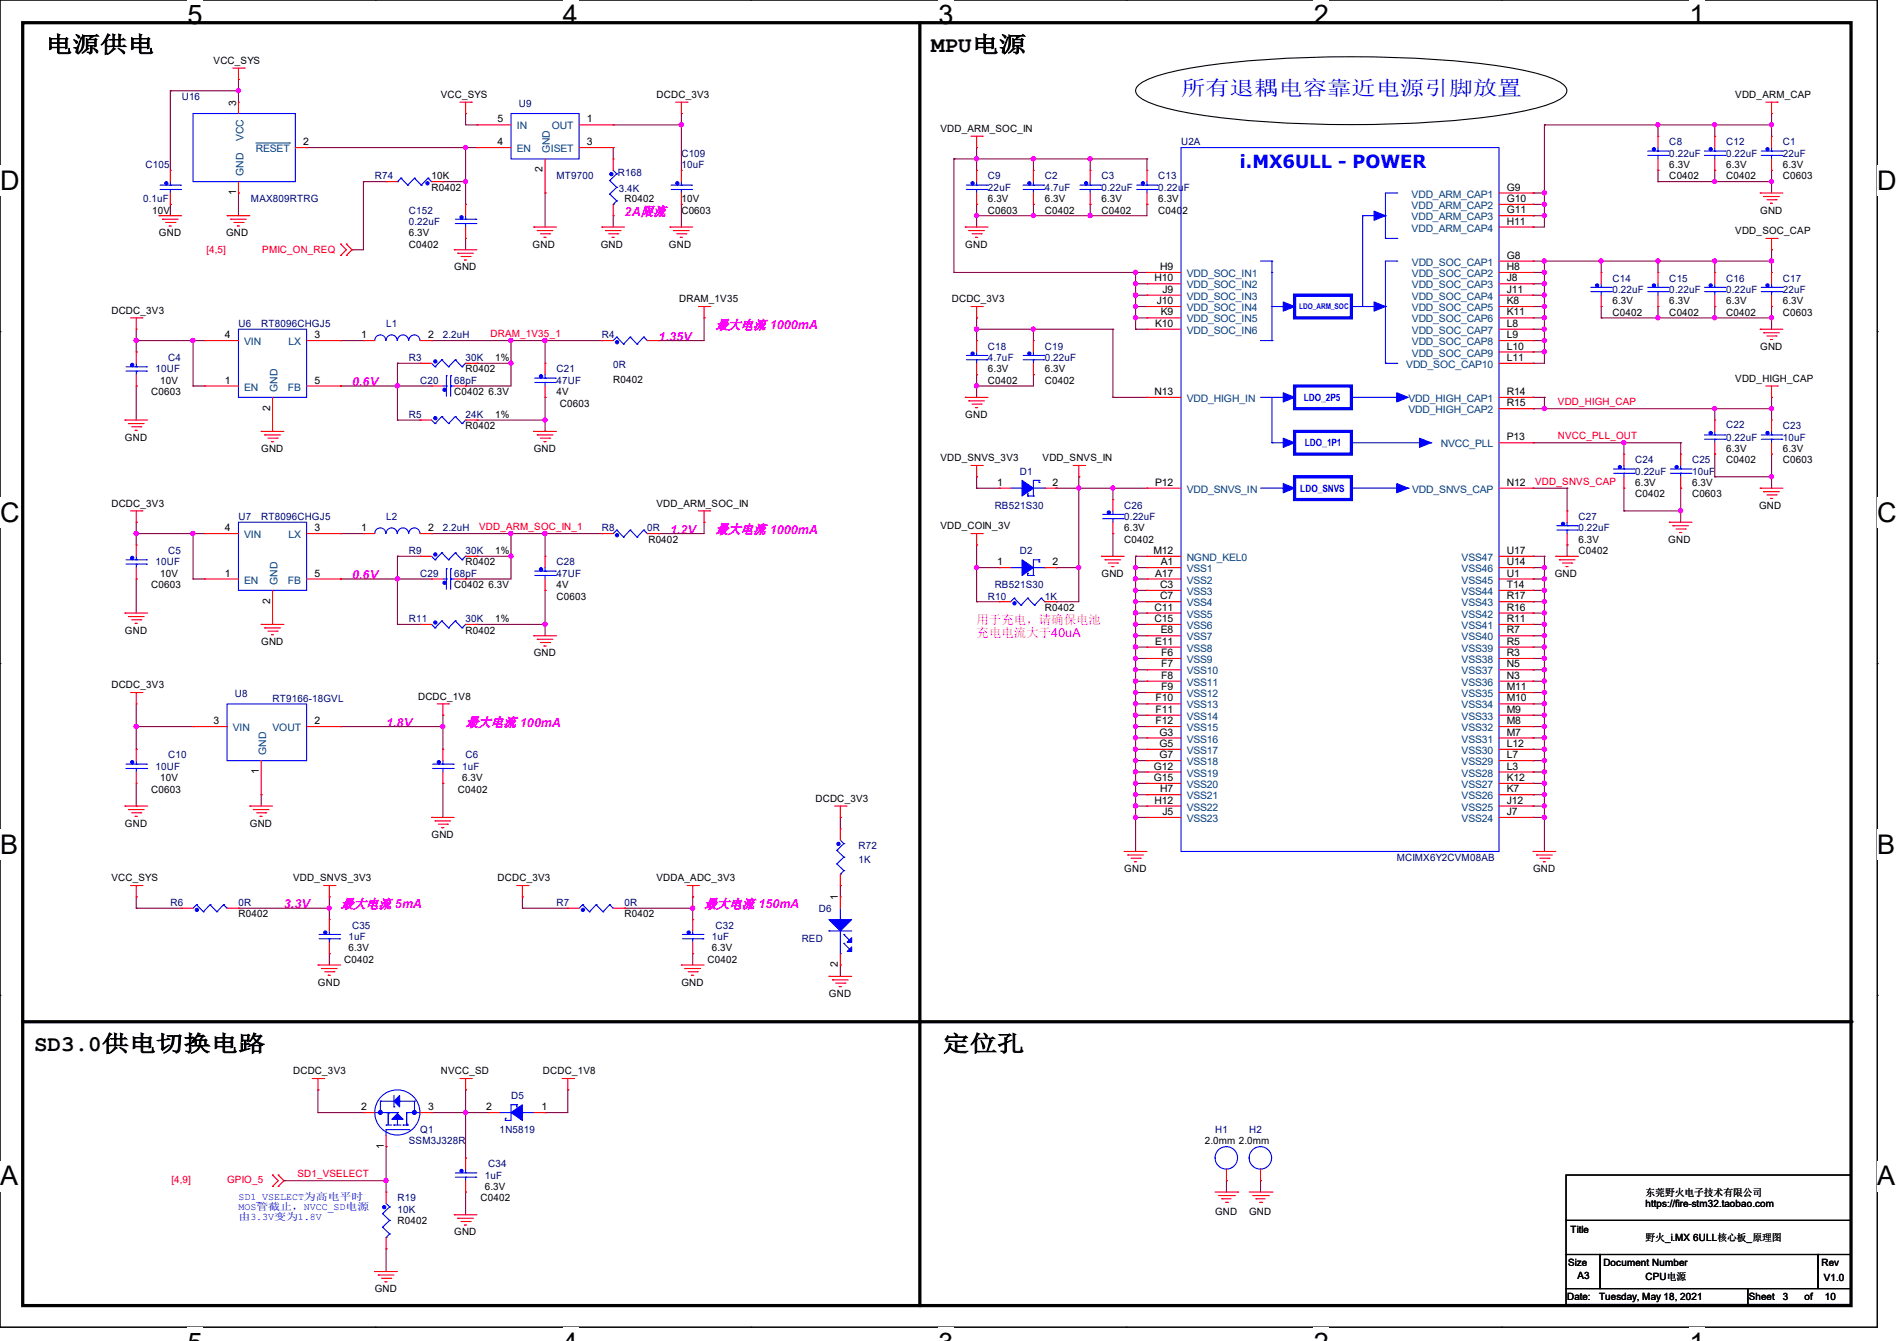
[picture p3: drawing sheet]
<svg xmlns="http://www.w3.org/2000/svg" width="297mm" height="210mm" viewBox="0 0 297 210" stroke-linecap="round" stroke-linejoin="round" font-family="sans-serif">
<defs><g id="words">
<g font-size="4.2">
<text x="29.4" y="3.8">5</text>
<text x="88.1" y="3.8">4</text>
<text x="146.9" y="3.8">3</text>
<text x="205.7" y="3.8">2</text>
<text x="264.5" y="3.8">1</text>
<text x="0" y="29.8">D</text>
<text x="293.9" y="29.8">D</text>
<text x="0" y="81.7">C</text>
<text x="293.9" y="81.7">C</text>
<text x="0" y="133.7">B</text>
<text x="293.9" y="133.7">B</text>
<text x="0" y="185.6">A</text>
<text x="293.9" y="185.6">A</text>
</g>
<g font-size="3.5">
<text x="7.1" y="8.2">电源供电</text>
<text x="145.8" y="8.2">MPU电源</text>
<text x="5.3" y="164.6">SD3.0供电切换电路</text>
<text x="147.6" y="164.6">定位孔</text>
</g>
<text font-size="3.2" fill="#00f" x="184.9" y="14.9">所有退耦电容靠近电源引脚放置</text>
<text font-size="2.8" fill="#00f" x="194.1" y="26.3">i.MX6ULL - POWER</text>
<g font-size="2.1" fill="#f0f">
<text x="112" y="51.6">最大电流 1000mA</text>
<text x="112" y="83.6">最大电流 1000mA</text>
<text x="72.9" y="113.8">最大电流 100mA</text>
<text x="53.3" y="142.2">最大电流 5mA</text>
<text x="110.2" y="142.2">最大电流 150mA</text>
</g>
<g font-size="1.9" fill="#f0f">
<text x="97.8" y="33.8">2A限流</text>
<text x="103.1" y="53.3">1.35V</text>
<text x="55.1" y="60.5">0.6V</text>
<text x="104.9" y="83.6">1.2V</text>
<text x="55.1" y="90.7">0.6V</text>
<text x="152.9" y="97.8">用于充电，请确保电池</text>
<text x="152.9" y="99.8">充电电流大于40uA</text>
<text x="60.5" y="113.8">1.8V</text>
<text x="44.4" y="142.2">3.3V</text>
</g>
<g font-size="1.6">
<text x="33.4" y="10">VCC_SYS</text>
<text x="37" y="16.6" transform="rotate(-90 37 16.6)">3</text>
<text x="69" y="15.3">VCC_SYS</text>
<text x="102.8" y="15.3">DCDC_3V3</text>
<text x="271.7" y="15.3">VDD_ARM_CAP</text>
<text x="47.5" y="22.7">2</text>
<text x="77.9" y="19.2">5</text>
<text x="77.9" y="22.7">4</text>
<text x="91.9" y="22.7">3</text>
<text x="91.9" y="19.2">1</text>
<text x="147.2" y="20.7">VDD_ARM_SOC_IN</text>
<text x="67.6" y="28.1">10K</text>
<text x="67.6" y="29.9">R0402</text>
<text x="85" y="27" transform="rotate(-90 85 27)">2</text>
<text x="235.9" y="29.8">G9</text>
<text x="261.4" y="28.1">C0402</text>
<text x="261.4" y="26.3">6.3V</text>
<text x="270.3" y="28.1">C0402</text>
<text x="270.3" y="26.3">6.3V</text>
<text x="279.1" y="28.1">C0603</text>
<text x="279.1" y="26.3">6.3V</text>
<text x="23.8" y="33.4">10V</text>
<text x="37" y="30.6" transform="rotate(-90 37 30.6)">1</text>
<text x="97.8" y="31.7">R0402</text>
<text x="106.7" y="31.7">10V</text>
<text x="106.7" y="33.4">C0603</text>
<text x="154.7" y="33.4">C0603</text>
<text x="154.7" y="31.7">6.3V</text>
<text x="163.6" y="33.4">C0402</text>
<text x="163.6" y="31.7">6.3V</text>
<text x="172.5" y="33.4">C0402</text>
<text x="172.5" y="31.7">6.3V</text>
<text x="181.4" y="33.4">C0402</text>
<text x="181.4" y="31.7">6.3V</text>
<text x="235.9" y="31.6">G10</text>
<text x="235.9" y="33.4">G11</text>
<text x="235.9" y="35.2">H11</text>
<text x="275.6" y="33.4">GND</text>
<text x="24.9" y="37">GND</text>
<text x="35.4" y="37">GND</text>
<text x="64" y="38.8">C0402</text>
<text x="64" y="37">6.3V</text>
<text x="83.4" y="38.8">GND</text>
<text x="94.1" y="38.8">GND</text>
<text x="104.7" y="38.8">GND</text>
<text x="151.1" y="38.8">GND</text>
<text x="235.9" y="40.5">G8</text>
<text x="271.7" y="36.7">VDD_SOC_CAP</text>
<text x="71.1" y="42.3">GND</text>
<text x="106.3" y="47.3">DRAM_1V35</text>
<text x="149" y="47.3">DCDC_3V3</text>
<text x="180.8" y="44.1">H10</text>
<text x="181.1" y="47.6">J10</text>
<text x="181.6" y="42.3">H9</text>
<text x="182" y="45.8">J9</text>
<text x="235.9" y="42.3">H8</text>
<text x="235.9" y="44.1">J8</text>
<text x="235.9" y="47.6">K8</text>
<text x="235.9" y="45.8">J11</text>
<text x="252.5" y="47.7">6.3V</text>
<text x="261.4" y="47.7">6.3V</text>
<text x="270.3" y="47.7">6.3V</text>
<text x="279.1" y="47.7">6.3V</text>
<text x="17.4" y="49.1">DCDC_3V3</text>
<text x="35.2" y="53">4</text>
<text x="49.2" y="53">3</text>
<text x="56.6" y="53">1</text>
<text x="67" y="53">2</text>
<text x="180.8" y="51.2">K10</text>
<text x="181.7" y="49.4">K9</text>
<text x="235.9" y="51.2">L8</text>
<text x="235.9" y="53">L9</text>
<text x="235.9" y="49.4">K11</text>
<text x="252.5" y="49.4">C0402</text>
<text x="261.4" y="49.4">C0402</text>
<text x="270.3" y="49.4">C0402</text>
<text x="279.1" y="49.4">C0603</text>
<text x="72.9" y="58.3">R0402</text>
<text x="77.5" y="56.6">1%</text>
<text x="96" y="59.9">R0402</text>
<text x="154.7" y="58.3">6.3V</text>
<text x="163.6" y="58.3">6.3V</text>
<text x="235.9" y="54.7">L10</text>
<text x="235.9" y="56.5">L11</text>
<text x="271.7" y="59.8">VDD_HIGH_CAP</text>
<text x="275.6" y="54.8">GND</text>
<text x="23.7" y="61.9">C0603</text>
<text x="25.1" y="60.1">10V</text>
<text x="35.2" y="60.1">1</text>
<text x="42.3" y="64.3" transform="rotate(-90 42.3 64.3)">2</text>
<text x="49.2" y="60.1">5</text>
<text x="71.1" y="61.9">C0402 6.3V</text>
<text x="77.5" y="65.4">1%</text>
<text x="87.1" y="61.9">4V</text>
<text x="87.7" y="63.7">C0603</text>
<text x="151.1" y="65.4">GND</text>
<text x="154.7" y="60.1">C0402</text>
<text x="163.6" y="60.1">C0402</text>
<text x="180.8" y="61.8">N13</text>
<text x="235.9" y="61.8">R14</text>
<text x="235.9" y="63.6">R15</text>
<text x="19.6" y="69">GND</text>
<text x="40.9" y="70.8">GND</text>
<text x="72.9" y="67.2">R0402</text>
<text x="83.6" y="70.8">GND</text>
<text x="235.9" y="69">P13</text>
<text x="270.3" y="70.8">6.3V</text>
<text x="279.1" y="70.8">6.3V</text>
<text x="147.2" y="72.2">VDD_SNVS_3V3</text>
<text x="156.1" y="76.1">1</text>
<text x="163.2" y="72.2">VDD_SNVS_IN</text>
<text x="164.8" y="76.1">2</text>
<text x="180.8" y="76.1">P12</text>
<text x="235.9" y="76.1">N12</text>
<text x="256" y="77.9">C0402</text>
<text x="256" y="76.1">6.3V</text>
<text x="264.9" y="77.9">C0603</text>
<text x="264.9" y="76.1">6.3V</text>
<text x="270.3" y="72.6">C0402</text>
<text x="279.1" y="72.6">C0603</text>
<text x="17.4" y="79.3">DCDC_3V3</text>
<text x="35.2" y="83.2">4</text>
<text x="49.2" y="83.2">3</text>
<text x="56.6" y="83.2">1</text>
<text x="67" y="83.2">2</text>
<text x="102.8" y="79.3">VDD_ARM_SOC_IN</text>
<text x="147.2" y="82.9">VDD_COIN_3V</text>
<text x="176" y="83.2">6.3V</text>
<text x="275.4" y="79.7">GND</text>
<text x="72.9" y="88.6">R0402</text>
<text x="77.5" y="86.8">1%</text>
<text x="101.5" y="85">R0402</text>
<text x="156.1" y="88.5">1</text>
<text x="164.8" y="88.5">2</text>
<text x="176" y="85">C0402</text>
<text x="180.6" y="86.7">M12</text>
<text x="181.7" y="88.5">A1</text>
<text x="235.9" y="88.5">U14</text>
<text x="235.9" y="86.7">U17</text>
<text x="247.1" y="86.8">C0402</text>
<text x="247.1" y="85">6.3V</text>
<text x="261.2" y="85">GND</text>
<text x="23.7" y="92.1">C0603</text>
<text x="25.1" y="90.3">10V</text>
<text x="35.2" y="90.3">1</text>
<text x="42.3" y="94.6" transform="rotate(-90 42.3 94.6)">2</text>
<text x="49.2" y="90.3">5</text>
<text x="71.1" y="92.1">C0402 6.3V</text>
<text x="87.1" y="92.1">4V</text>
<text x="87.1" y="93.9">C0603</text>
<text x="163.6" y="95.7">R0402</text>
<text x="172.5" y="90.3">GND</text>
<text x="180.8" y="95.6">C11</text>
<text x="180.8" y="90.3">A17</text>
<text x="181.6" y="92.1">C3</text>
<text x="181.6" y="93.9">C7</text>
<text x="235.9" y="90.3">U1</text>
<text x="235.9" y="92.1">T14</text>
<text x="235.9" y="95.6">R16</text>
<text x="235.9" y="93.9">R17</text>
<text x="243.4" y="90.3">GND</text>
<text x="19.6" y="99.2">GND</text>
<text x="40.9" y="101">GND</text>
<text x="72.9" y="99.2">R0402</text>
<text x="77.5" y="97.4">1%</text>
<text x="180.8" y="97.4">C15</text>
<text x="180.8" y="101">E11</text>
<text x="181.7" y="99.2">E8</text>
<text x="235.9" y="101">R5</text>
<text x="235.9" y="99.2">R7</text>
<text x="235.9" y="97.4">R11</text>
<text x="17.4" y="107.8">DCDC_3V3</text>
<text x="83.6" y="102.8">GND</text>
<text x="181.8" y="104.5">F7</text>
<text x="181.8" y="106.3">F8</text>
<text x="181.8" y="102.7">F6</text>
<text x="235.9" y="106.3">N3</text>
<text x="235.9" y="102.7">R3</text>
<text x="235.9" y="104.5">N5</text>
<text x="33.4" y="113.4">3</text>
<text x="49.2" y="113.4">2</text>
<text x="65.4" y="109.6">DCDC_1V8</text>
<text x="180.9" y="109.9">F10</text>
<text x="180.9" y="111.6">F11</text>
<text x="180.9" y="113.4">F12</text>
<text x="181.8" y="108.1">F9</text>
<text x="235.9" y="113.4">M8</text>
<text x="235.9" y="111.6">M9</text>
<text x="235.9" y="109.9">M10</text>
<text x="235.9" y="108.1">M11</text>
<text x="181.5" y="115.2">G3</text>
<text x="181.5" y="118.7">G7</text>
<text x="181.5" y="117">G5</text>
<text x="235.9" y="118.7">L7</text>
<text x="235.9" y="115.2">M7</text>
<text x="235.9" y="117">L12</text>
<text x="23.7" y="124.1">C0603</text>
<text x="25.1" y="122.3">10V</text>
<text x="40.5" y="121.2" transform="rotate(-90 40.5 121.2)">1</text>
<text x="71.7" y="124.1">C0402</text>
<text x="72.3" y="122.3">6.3V</text>
<text x="127.7" y="125.6">DCDC_3V3</text>
<text x="180.6" y="120.5">G12</text>
<text x="180.6" y="122.3">G15</text>
<text x="180.8" y="125.9">H12</text>
<text x="181.6" y="124.1">H7</text>
<text x="235.9" y="120.5">L3</text>
<text x="235.9" y="125.9">J12</text>
<text x="235.9" y="122.3">K12</text>
<text x="235.9" y="124.1">K7</text>
<text x="19.6" y="129.5">GND</text>
<text x="39.1" y="129.5">GND</text>
<text x="67.6" y="131.2">GND</text>
<text x="182" y="127.6">J5</text>
<text x="235.9" y="127.6">J7</text>
<text x="176" y="136.6">GND</text>
<text x="240" y="136.6">GND</text>
<text x="17.4" y="138">VCC_SYS</text>
<text x="37.3" y="143.7">R0402</text>
<text x="45.9" y="138">VDD_SNVS_3V3</text>
<text x="77.9" y="138">DCDC_3V3</text>
<text x="97.8" y="143.7">R0402</text>
<text x="102.8" y="138">VDDA_ADC_3V3</text>
<text x="131.2" y="141" transform="rotate(-90 131.2 141)">1</text>
<text x="54.6" y="149">6.3V</text>
<text x="111.5" y="149">6.3V</text>
<text x="49.8" y="154.3">GND</text>
<text x="53.9" y="150.8">C0402</text>
<text x="106.7" y="154.3">GND</text>
<text x="110.8" y="150.8">C0402</text>
<text x="131.2" y="151.5" transform="rotate(-90 131.2 151.5)">2</text>
<text x="129.8" y="156.1">GND</text>
<text x="45.9" y="168.2">DCDC_3V3</text>
<text x="56.6" y="173.9">2</text>
<text x="67" y="173.9">3</text>
<text x="69" y="168.2">NVCC_SD</text>
<text x="76.1" y="173.9">2</text>
<text x="84.8" y="173.9">1</text>
<text x="85" y="168.2">DCDC_1V8</text>
<text x="60.1" y="179.9" transform="rotate(-90 60.1 179.9)">1</text>
<text x="188.6" y="179.2">2.0mm 2.0mm</text>
<text x="62.2" y="191.7">R0402</text>
<text x="75.2" y="188.1">C0402</text>
<text x="75.9" y="186.3">6.3V</text>
<text x="190.2" y="190.2">GND</text>
<text x="195.6" y="190.2">GND</text>
<text x="257.6" y="189">https://fire-stm32.taobao.com</text>
<text x="257.6" y="187.2">东莞野火电子技术有限公司</text>
<text x="71.1" y="193.5">GND</text>
<text x="245.9" y="193.1">Title</text>
<text x="257.6" y="194.4">野火_i.MX 6ULL核心板_原理图</text>
<text x="58.7" y="202.3">GND</text>
<text x="245.4" y="203.6">Date:</text>
<text x="245.5" y="198.2">Size</text>
<text x="247" y="200.2">A3</text>
<text x="250.4" y="203.6">Tuesday, May 18, 2021</text>
<text x="251" y="198.2">Document Number</text>
<text x="257.6" y="200.4">CPU电源</text>
<text x="273.8" y="203.6">Sheet</text>
<text x="279.1" y="203.6">3</text>
<text x="282.5" y="203.6">of</text>
<text x="285.2" y="198.2">Rev</text>
<text x="285.5" y="200.6">V1.0</text>
<text x="285.7" y="203.6">10</text>
</g>
<g font-size="1.6" fill="#000080">
<text x="28.4" y="15.7">U16</text>
<text x="81.2" y="16.7">U9</text>
<text x="184.9" y="22.8">U2A</text>
<text x="261.4" y="22.8">C8</text>
<text x="270.3" y="22.8">C12</text>
<text x="279.1" y="22.8">C1</text>
<text x="22.8" y="26.3">C105</text>
<text x="58.7" y="28.1">R74</text>
<text x="87.1" y="28.1">MT9700</text>
<text x="96.7" y="27.6">R168</text>
<text x="106.7" y="24.6">C109</text>
<text x="106.7" y="26.3">10uF</text>
<text x="154.7" y="28.1">C9</text>
<text x="154.7" y="29.9">22uF</text>
<text x="163.6" y="28.1">C2</text>
<text x="163.6" y="29.9">4.7uF</text>
<text x="172.5" y="28.1">C3</text>
<text x="172.5" y="29.9">0.22uF</text>
<text x="181.4" y="28.1">C13</text>
<text x="181.4" y="29.9">0.22uF</text>
<text x="261.4" y="24.6">0.22uF</text>
<text x="270.3" y="24.6">0.22uF</text>
<text x="279.1" y="24.6">22uF</text>
<text x="22.4" y="31.7">0.1uF</text>
<text x="39.3" y="31.7">MAX809RTRG</text>
<text x="64" y="33.4">C152</text>
<text x="64" y="35.2">0.22uF</text>
<text x="96.9" y="30.1">3.4K</text>
<text x="252.5" y="44.1">C14</text>
<text x="252.5" y="45.9">0.22uF</text>
<text x="261.4" y="44.1">C15</text>
<text x="261.4" y="45.9">0.22uF</text>
<text x="270.3" y="44.1">C16</text>
<text x="270.3" y="45.9">0.22uF</text>
<text x="279.1" y="44.1">C17</text>
<text x="279.1" y="45.9">22uF</text>
<text x="37.3" y="51.2">U6</text>
<text x="40.9" y="51.2">RT8096CHGJ5</text>
<text x="60.5" y="51.2">L1</text>
<text x="69.3" y="53">2.2uH</text>
<text x="94.2" y="53">R4</text>
<text x="24.3" y="58.3">10UF</text>
<text x="26.3" y="56.6">C4</text>
<text x="64" y="56.6">R3</text>
<text x="72.9" y="56.6">30K</text>
<text x="87.1" y="58.3">C21</text>
<text x="96" y="57.6">0R</text>
<text x="154.7" y="54.8">C18</text>
<text x="154.7" y="56.6">4.7uF</text>
<text x="163.6" y="54.8">C19</text>
<text x="163.6" y="56.6">0.22uF</text>
<text x="64" y="65.4">R5</text>
<text x="65.8" y="60.1">C20</text>
<text x="71.1" y="60.1">68pF</text>
<text x="72.9" y="65.4">24K</text>
<text x="87.1" y="60.1">47UF</text>
<text x="270.3" y="67.1">C22</text>
<text x="270.3" y="69">0.22uF</text>
<text x="279.1" y="67.2">C23</text>
<text x="279.1" y="69">10uF</text>
<text x="159.7" y="74.3">D1</text>
<text x="256" y="72.6">C24</text>
<text x="256" y="74.3">0.22uF</text>
<text x="264.9" y="72.6">C25</text>
<text x="264.9" y="74.3">10uF</text>
<text x="37.3" y="81.4">U7</text>
<text x="40.9" y="81.4">RT8096CHGJ5</text>
<text x="60.5" y="81.4">L2</text>
<text x="69.3" y="83.2">2.2uH</text>
<text x="94.2" y="83.2">R8</text>
<text x="101.3" y="83.2">0R</text>
<text x="155.7" y="79.7">RB521S30</text>
<text x="176" y="79.7">C26</text>
<text x="176" y="81.4">0.22uF</text>
<text x="247.1" y="81.4">C27</text>
<text x="247.1" y="83.2">0.22uF</text>
<text x="24.3" y="88.6">10UF</text>
<text x="26.3" y="86.8">C5</text>
<text x="64" y="86.8">R9</text>
<text x="72.9" y="86.8">30K</text>
<text x="87.1" y="88.6">C28</text>
<text x="159.7" y="86.8">D2</text>
<text x="65.8" y="90.3">C29</text>
<text x="71.1" y="90.3">68pF</text>
<text x="87.1" y="90.3">47UF</text>
<text x="154.7" y="93.9">R10</text>
<text x="155.7" y="92.1">RB521S30</text>
<text x="163.6" y="93.9">1K</text>
<text x="64" y="97.4">R11</text>
<text x="72.9" y="97.4">30K</text>
<text x="36.8" y="109.2">U8</text>
<text x="42.7" y="109.9">RT9166-18GVL</text>
<text x="26.3" y="118.8">C10</text>
<text x="72.9" y="118.8">C6</text>
<text x="24.3" y="120.6">10UF</text>
<text x="72.3" y="120.6">1uF</text>
<text x="134.4" y="133">R72</text>
<text x="134.4" y="135.1">1K</text>
<text x="218.7" y="134.8">MCIMX6Y2CVM08AB</text>
<text x="26.7" y="141.9">R6</text>
<text x="37.3" y="141.9">0R</text>
<text x="87.1" y="141.9">R7</text>
<text x="97.8" y="141.9">0R</text>
<text x="128.2" y="142.8">D6</text>
<text x="54.6" y="147.2">1uF</text>
<text x="55.1" y="145.5">C35</text>
<text x="111.5" y="147.2">1uF</text>
<text x="112" y="145.5">C32</text>
<text x="125.5" y="147.6">RED</text>
<text x="80" y="172.1">D5</text>
<text x="64" y="179.2">SSM3J328R</text>
<text x="65.8" y="177.5">Q1</text>
<text x="78.2" y="177.5">1N5819</text>
<text x="190.2" y="177.5">H1</text>
<text x="195.6" y="177.5">H2</text>
<text x="75.9" y="184.6">1uF</text>
<text x="76.5" y="182.8">C34</text>
<text x="62.2" y="188.1">R19</text>
<text x="62.2" y="189.9">10K</text>
</g>
<g font-size="1.6" fill="#004080">
<text x="38.1" y="22.1" transform="rotate(-90 38.1 22.1)">VCC</text>
<text x="40" y="23.8">RESET</text>
<text x="80.9" y="20.3">IN</text>
<text x="80.9" y="23.8">EN</text>
<text x="86.2" y="23.8">ISET</text>
<text x="86.4" y="20.3">OUT</text>
<text x="38.1" y="27.6" transform="rotate(-90 38.1 27.6)">GND</text>
<text x="86.1" y="24" transform="rotate(-90 86.1 24)">GND</text>
<text x="221" y="30.9">VDD_ARM_CAP1</text>
<text x="221" y="32.7">VDD_ARM_CAP2</text>
<text x="221" y="34.5">VDD_ARM_CAP3</text>
<text x="221" y="36.3">VDD_ARM_CAP4</text>
<text x="221.1" y="41.6">VDD_SOC_CAP1</text>
<text x="185.8" y="45.2">VDD_SOC_IN2</text>
<text x="185.8" y="46.9">VDD_SOC_IN3</text>
<text x="185.8" y="43.4">VDD_SOC_IN1</text>
<text x="221.1" y="43.4">VDD_SOC_CAP2</text>
<text x="221.1" y="45.2">VDD_SOC_CAP3</text>
<text x="221.1" y="46.9">VDD_SOC_CAP4</text>
<text x="185.8" y="52.3">VDD_SOC_IN6</text>
<text x="185.8" y="50.5">VDD_SOC_IN5</text>
<text x="185.8" y="48.7">VDD_SOC_IN4</text>
<text x="221.1" y="48.7">VDD_SOC_CAP5</text>
<text x="221.1" y="52.3">VDD_SOC_CAP7</text>
<text x="221.1" y="50.5">VDD_SOC_CAP6</text>
<text x="38.2" y="54.1">VIN</text>
<text x="45.2" y="54.1">LX</text>
<text x="220.2" y="57.6">VDD_SOC_CAP10</text>
<text x="221.1" y="54.1">VDD_SOC_CAP8</text>
<text x="221.1" y="55.8">VDD_SOC_CAP9</text>
<text x="38.2" y="61.2">EN</text>
<text x="43.4" y="61.3" transform="rotate(-90 43.4 61.3)">GND</text>
<text x="45.1" y="61.2">FB</text>
<text x="185.8" y="63">VDD_HIGH_IN</text>
<text x="220.5" y="63">VDD_HIGH_CAP1</text>
<text x="220.5" y="64.7">VDD_HIGH_CAP2</text>
<text x="225.6" y="70.1">NVCC_PLL</text>
<text x="185.8" y="77.2">VDD_SNVS_IN</text>
<text x="221.1" y="77.2">VDD_SNVS_CAP</text>
<text x="38.2" y="84.3">VIN</text>
<text x="45.2" y="84.3">LX</text>
<text x="185.8" y="89.6">VSS1</text>
<text x="185.8" y="87.8">NGND_KEL0</text>
<text x="228.9" y="89.6">VSS46</text>
<text x="228.9" y="87.8">VSS47</text>
<text x="38.2" y="91.4">EN</text>
<text x="43.4" y="91.6" transform="rotate(-90 43.4 91.6)">GND</text>
<text x="45.1" y="91.4">FB</text>
<text x="185.8" y="93.2">VSS3</text>
<text x="185.8" y="95">VSS4</text>
<text x="185.8" y="91.4">VSS2</text>
<text x="228.9" y="91.4">VSS45</text>
<text x="228.9" y="93.2">VSS44</text>
<text x="228.9" y="95">VSS43</text>
<text x="185.8" y="96.7">VSS5</text>
<text x="185.8" y="98.5">VSS6</text>
<text x="185.8" y="100.3">VSS7</text>
<text x="228.9" y="100.3">VSS40</text>
<text x="228.9" y="98.5">VSS41</text>
<text x="228.9" y="96.7">VSS42</text>
<text x="185.8" y="105.6">VSS10</text>
<text x="185.8" y="107.4">VSS11</text>
<text x="185.8" y="103.8">VSS9</text>
<text x="185.8" y="102.1">VSS8</text>
<text x="228.9" y="107.4">VSS36</text>
<text x="228.9" y="103.8">VSS38</text>
<text x="228.9" y="105.6">VSS37</text>
<text x="228.9" y="102.1">VSS39</text>
<text x="185.8" y="109.2">VSS12</text>
<text x="185.8" y="111">VSS13</text>
<text x="185.8" y="112.7">VSS14</text>
<text x="228.9" y="112.7">VSS33</text>
<text x="228.9" y="111">VSS34</text>
<text x="228.9" y="109.2">VSS35</text>
<text x="36.4" y="114.5">VIN</text>
<text x="41.7" y="118.2" transform="rotate(-90 41.7 118.2)">GND</text>
<text x="42.7" y="114.5">VOUT</text>
<text x="185.8" y="116.3">VSS16</text>
<text x="185.8" y="119.8">VSS18</text>
<text x="185.8" y="114.5">VSS15</text>
<text x="185.8" y="118.1">VSS17</text>
<text x="228.9" y="119.8">VSS29</text>
<text x="228.9" y="116.3">VSS31</text>
<text x="228.9" y="114.5">VSS32</text>
<text x="228.9" y="118.1">VSS30</text>
<text x="185.8" y="125.2">VSS21</text>
<text x="185.8" y="121.6">VSS19</text>
<text x="185.8" y="123.4">VSS20</text>
<text x="228.9" y="121.6">VSS28</text>
<text x="228.9" y="123.4">VSS27</text>
<text x="228.9" y="125.2">VSS26</text>
<text x="185.8" y="128.7">VSS23</text>
<text x="185.8" y="127">VSS22</text>
<text x="228.9" y="127">VSS25</text>
<text x="228.9" y="128.7">VSS24</text>
</g>
<g font-size="1.6" fill="#f00">
<text x="32.3" y="39.7">[4,5]</text>
<text x="41.1" y="39.7">PMIC_ON_REQ</text>
<text x="76.8" y="52.8">DRAM_1V35_1</text>
<text x="243.9" y="63.5">VDD_HIGH_CAP</text>
<text x="243.9" y="68.8">NVCC_PLL_OUT</text>
<text x="240.4" y="75.9">VDD_SNVS_CAP</text>
<text x="75" y="83">VDD_ARM_SOC_IN_1</text>
<text x="26.8" y="185.3">[4,9]</text>
<text x="35.6" y="185.3">GPIO_5</text>
<text x="46.6" y="184.4">SD1_VSELECT</text>
</g>
<g font-size="1.6" fill="#00f">
<text x="204.1" y="62.8">LDO_2P5</text>
<text x="204.3" y="69.9">LDO_1P1</text>
<text x="203.6" y="77">LDO_SNVS</text>
<text x="37.3" y="187.9">SD1_VSELECT为高电平时</text>
<text x="37.3" y="189.5">MOS管截止，NVCC_SD电源</text>
<text x="37.3" y="191">由3.3V变为1.8V</text>
</g>
<text font-size="1.2" fill="#00f" x="203.4" y="48.4">LDO_ARM_SOC</text>
</g></defs>
<path d="M0 0h293.9v207.9h-293.9z" fill="none" stroke="#000" stroke-width=".17"/>
<g fill="#fff">
<path d="M29.4 0h2.3v4.7h-2.3z"/>
<path d="M29.4 207.9h2.3v2.1h-2.3z"/>
</g>
<path d="M58.8 0h.1M58.8 207.9h.1" fill="none" stroke="#000" stroke-width=".17"/>
<g fill="#fff">
<path d="M88.1 0h2.4v4.7h-2.4z"/>
<path d="M88.1 207.9h2.4v2.1h-2.4z"/>
</g>
<path d="M117.6 0h.1M117.6 207.9h.1" fill="none" stroke="#000" stroke-width=".17"/>
<g fill="#fff">
<path d="M146.9 0h2.4v4.7h-2.4z"/>
<path d="M146.9 207.9h2.4v2.1h-2.4z"/>
</g>
<path d="M176.3 0h.1M176.3 207.9h.1" fill="none" stroke="#000" stroke-width=".17"/>
<g fill="#fff">
<path d="M205.7 0h2.4v4.7h-2.4z"/>
<path d="M205.7 207.9h2.4v2.1h-2.4z"/>
</g>
<path d="M235.1 0h.1M235.1 207.9h.1" fill="none" stroke="#000" stroke-width=".17"/>
<g fill="#fff">
<path d="M264.5 0h2.4v4.7h-2.4z"/>
<path d="M264.5 207.9h2.4v2.1h-2.4z"/>
<path d="M0 26h3v4.7h-3z"/>
<path d="M293.9 26h3.1v4.7h-3.1z"/>
<path d="M0 77.9h3v4.7h-3z"/>
<path d="M293.9 77.9h3.1v4.7h-3.1z"/>
</g>
<path d="M0 51.9h.1M293.9 51.9h.1" fill="none" stroke="#000" stroke-width=".17"/>
<g fill="#fff">
<path d="M0 129.9h2.8v4.7h-2.8z"/>
<path d="M293.9 129.9h2.9v4.7h-2.9z"/>
</g>
<path d="M0 103.9h.1M293.9 103.9h.1" fill="none" stroke="#000" stroke-width=".17"/>
<g fill="#fff">
<path d="M0 181.8h2.8v4.8h-2.8z"/>
<path d="M293.8 181.8h3v4.8h-3z"/>
</g>
<path d="M178.3 13.3a16.1 16.1 0 0 1 6.7-2.4 157.8 157.8 0 0 1 32.3-1.9 120.4 120.4 0 0 1 22.4 2.3 13.9 13.9 0 0 1 5.1 2 1.08 1.08 0 0 1 0 1.8 16.1 16.1 0 0 1-6.7 2.4 157.8 157.8 0 0 1-32.3 1.9 120.4 120.4 0 0 1-22.4-2.3 13.9 13.9 0 0 1-5.1-2 1.08 1.08 0 0 1 0-1.8zM0 155.9h.1M293.9 155.9h.1M245.2 184h44.6v7.1h-44.6zM245.2 191.1h44.6v5.4h-44.6zM245.2 196.5h5.3v5.3h-5.3zM250.5 196.5h34.1v5.3h-34.1zM284.6 196.5h5.2v5.3h-5.2zM245.2 201.8h28.4v2.5h-28.4zM273.6 201.8h16.2v2.5h-16.2z" fill="none" stroke="#000" stroke-width=".17"/>
<path d="M3.6 3.6h286.2v200.9h-286.2zM144 3.6v200.9M3.6 160h286.2" fill="none" stroke="#000" stroke-width=".51"/>
<g fill="#000">
<circle cx="144" cy="160" r=".25"/>
<circle cx="289.8" cy="160" r=".25"/>
<circle cx="144" cy="204.5" r=".25"/>
</g>
<g fill="none" stroke="#800040" stroke-width=".17">
<path d="M26.7 14.2h.1M26.7 14.2h10.6M26.7 14.2v12.5M37.3 12.4h.1M37.3 14.2h.1M37.3 12.4v3.6M72.9 17.8h.1M72.9 17.8v1.8h1.8M74.7 19.6h.1M96 19.6h.1M96 19.6h10.7M106.7 17.8h.1"/>
<path d="M106.7 19.6h.1M106.7 17.8v8.9M241.8 19.6h.1M241.8 19.6v16h-1.8M241.8 19.6h35.6M259.6 19.6h.1M259.6 19.6v1.7M268.5 19.6h.1M268.5 19.6v1.7M277.4 17.8h.1M277.4 19.6h.1M277.4 17.8v3.5"/>
<path d="M26.7 32h.1M26.7 32v1.8M37.3 30.2h.1M37.3 30.2v3.6M48 23.1h.1M48 23.1h26.7M55.1 39.1h.1M56.9 28.4h.1M56.9 28.4h3.6M56.9 28.4v10.7h-1.8M69.3 28.4h.1M69.3 28.4h3.6"/>
<path d="M72.9 23.1h.1M72.9 37.3h.1M72.9 28.4h.1M72.9 32h.1M72.9 23.1v8.9M72.9 37.3v1.8M85.3 30.2h.1M85.3 30.2v5.4M96 23.1h.1M96 33.8h.1M96 23.1v1.8M96 33.8v1.8"/>
<path d="M106.7 32h.1M106.7 32v3.6M149.4 24.9h.1M149.4 24.9h30.2M149.4 24.9v17.8M152.9 23.1h.1M152.9 24.9h.1M152.9 32h.1M152.9 33.8h.1M152.9 23.1v3.6M152.9 32v3.6M161.8 24.9h.1"/>
<path d="M161.8 32h.1M161.8 33.8h.1M161.8 24.9v1.8M161.8 32v1.8M170.7 24.9h.1M170.7 32h.1M170.7 33.8h.1M170.7 24.9v1.8M170.7 32v1.8M179.6 24.9h.1M179.6 32h.1M179.6 24.9v1.8"/>
<path d="M179.6 32v1.8h-26.7M240 35.6h.1M240 33.8h.1M240 32h.1M240 30.2h.1M240 33.8h1.8M240 32h1.8M240 30.2h1.8M241.8 33.8h.1M241.8 32h.1M241.8 30.2h.1M259.6 28.4h.1"/>
<path d="M259.6 26.7h.1M259.6 26.7v1.7M259.6 28.4h17.8M268.5 26.7h.1M268.5 28.4h.1M268.5 26.7v1.7M277.4 39.1h.1M277.4 26.7h.1M277.4 28.4h.1M277.4 26.7v3.5M277.4 39.1v3.6M21.3 53.3h.1"/>
<path d="M21.3 55.1h.1M21.3 53.3h10.7M21.3 51.6v3.5M30.2 53.3h.1M30.2 53.3v7.2M53.3 53.3h.1M53.3 53.3h3.6M62.2 56.9h.1M62.2 56.9h3.6M62.2 56.9v8.9M67.6 53.3h.1M67.6 53.3h26.6"/>
<path d="M74.7 56.9h.1M74.7 56.9h5.3M80 53.3h.1M80 56.9h.1M80 53.3v7.2h-7.1M85.3 53.3h.1M85.3 53.3v3.6M103.1 53.3h.1M110.2 49.8h.1M110.2 49.8v3.5h-7.1M149.4 42.7h.1M149.4 42.7h30.2"/>
<path d="M152.9 49.8h.1M152.9 51.6h.1M152.9 58.7h.1M152.9 51.6h21.3M152.9 49.8v3.5M152.9 58.7v3.5M161.8 51.6h.1M161.8 58.7h.1M161.8 51.6v1.7M161.8 58.7v1.8h-8.9M174.2 51.6h.1M174.2 51.6v10.6"/>
<path d="M177.8 42.7h.1M177.8 51.6h.1M177.8 49.8h.1M177.8 48h.1M177.8 46.2h.1M177.8 44.4h.1M177.8 42.7v8.9M177.8 51.6h1.8M177.8 49.8h1.8M177.8 48h1.8M177.8 46.2h1.8M177.8 44.4h1.8"/>
<path d="M240 40.9h.1M240 56.9h.1M240 42.7h.1M240 44.4h.1M240 46.2h.1M240 48h.1M240 49.8h.1M240 51.6h.1M240 53.3h.1M240 55.1h.1M240 42.7h1.8M240 51.6h1.8"/>
<path d="M240 49.8h1.8M240 48h1.8M240 46.2h1.8M240 44.4h1.8M240 40.9h37.4M240 53.3h1.8M240 55.1h1.8M241.8 40.9h.1M241.8 42.7h.1M241.8 44.4h.1M241.8 46.2h.1M241.8 48h.1"/>
<path d="M241.8 49.8h.1M241.8 51.6h.1M241.8 53.3h.1M241.8 55.1h.1M241.8 40.9v16h-1.8M250.7 48h.1M250.7 40.9h.1M250.7 49.8h.1M250.7 49.8h26.7M250.7 40.9v1.8M250.7 48v1.8M259.6 49.8h.1"/>
<path d="M259.6 48h.1M259.6 40.9h.1M259.6 40.9v1.8M259.6 48v1.8M268.5 48h.1M268.5 49.8h.1M268.5 40.9h.1M268.5 40.9v1.8M268.5 48v1.8M277.4 48h.1M277.4 49.8h.1M277.4 40.9h.1"/>
<path d="M277.4 48v3.6M21.3 60.5h.1M21.3 60.5v5.3M30.2 60.5h.1M30.2 60.5h1.8M53.3 60.5h.1M53.3 60.5h14.3M62.2 65.8h.1M62.2 60.5h.1M62.2 65.8h3.6M72.9 60.5h.1M74.7 65.8h.1"/>
<path d="M74.7 65.8h10.6M85.3 67.6h.1M85.3 62.2h.1M85.3 62.2v5.4M152.9 60.5h.1M152.9 74.7h.1M152.9 76.5h.1M152.9 74.7v1.8M152.9 76.5h3.6M165.4 76.5h.1M165.4 76.5h14.2M168.9 76.5h.1"/>
<path d="M168.9 74.7h.1M168.9 74.7v19.5h-3.5M174.2 62.2h.1M174.2 76.5h.1M174.2 76.5v1.7M174.2 62.2h5.4M240 76.5h.1M240 69.3h.1M240 64h.1M240 62.2h.1M240 62.2h1.8M240 76.5h5.4"/>
<path d="M240 69.3h23.1M240 64h37.4M241.8 62.2h.1M241.8 64h.1M241.8 62.2v1.8M245.4 76.5h.1M245.4 76.5v3.5M254.3 69.3h.1M254.3 76.5h.1M254.3 69.3v1.8M254.3 76.5v3.5M263.1 69.3h.1"/>
<path d="M263.1 76.5h.1M263.1 69.3v1.8M263.1 76.5v5.3M268.5 64h.1M268.5 71.1h.1M268.5 74.7h.1M268.5 64v1.8M268.5 71.1v3.6M268.5 74.7h8.9M277.4 74.7h.1M277.4 71.1h.1M277.4 64h.1"/>
<path d="M277.4 62.2h.1M277.4 62.2v3.6M277.4 71.1v5.4M21.3 81.8h.1M21.3 83.6h.1M21.3 90.7h.1M21.3 81.8v3.5M21.3 90.7v5.3M21.3 83.6h10.7M30.2 90.7h.1M30.2 83.6h.1M30.2 90.7h1.8"/>
<path d="M30.2 83.6v7.1M53.3 83.6h.1M53.3 90.7h.1M53.3 90.7h14.3M53.3 83.6h3.6M62.2 87.1h.1M62.2 97.8h.1M62.2 90.7h.1M62.2 87.1h3.6M62.2 97.8h3.6M62.2 87.1v10.7M67.6 83.6h.1"/>
<path d="M67.6 83.6h26.6M72.9 90.7h.1M74.7 87.1h.1M74.7 97.8h.1M74.7 87.1h5.3M74.7 97.8h10.6M80 83.6h.1M80 87.1h.1M80 83.6v7.1h-7.1M85.3 97.8h.1M85.3 83.6h.1M85.3 92.5h.1"/>
<path d="M85.3 83.6v3.5M85.3 92.5v7.1M103.1 83.6h.1M110.2 81.8h.1M110.2 81.8v1.8h-7.1M152.9 85.3h.1M152.9 88.9h.1M152.9 94.2h.1M152.9 85.3v8.9M152.9 88.9h3.6M152.9 94.2h3.6M165.4 88.9h.1"/>
<path d="M165.4 94.2h.1M165.4 88.9h3.5M168.9 88.9h.1M174.2 83.6h.1M174.2 83.6v3.5M177.8 87.1h.1M177.8 88.9h.1M177.8 90.7h.1M177.8 92.5h.1M177.8 94.2h.1M177.8 96h.1M177.8 97.8h.1"/>
<path d="M177.8 99.6h.1M177.8 87.1v46.2M177.8 88.9h1.8M177.8 94.2h1.8M177.8 87.1h1.8M177.8 90.7h1.8M177.8 92.5h1.8M177.8 96h1.8M177.8 97.8h1.8M177.8 99.6h1.8M240 87.1h.1M240 88.9h.1"/>
<path d="M240 90.7h.1M240 92.5h.1M240 94.2h.1M240 96h.1M240 97.8h.1M240 99.6h.1M240 88.9h1.8M240 94.2h1.8M240 87.1h1.8M240 90.7h1.8M240 92.5h1.8M240 96h1.8"/>
<path d="M240 97.8h1.8M240 99.6h1.8M241.8 87.1h.1M241.8 88.9h.1M241.8 90.7h.1M241.8 92.5h.1M241.8 94.2h.1M241.8 96h.1M241.8 97.8h.1M241.8 99.6h.1M241.8 87.1v46.2M245.4 85.3h.1"/>
<path d="M245.4 85.3v1.8M254.3 80h.1M254.3 80h8.8M263.1 80h.1M21.3 113.8h.1M21.3 117.3h.1M21.3 113.8h8.9M21.3 110.2v7.1M53.3 113.8h.1M53.3 113.8h16M69.3 112h.1M69.3 113.8h.1"/>
<path d="M69.3 112v5.3M177.8 101.3h.1M177.8 103.1h.1M177.8 104.9h.1M177.8 106.7h.1M177.8 108.5h.1M177.8 110.2h.1M177.8 112h.1M177.8 113.8h.1M177.8 115.6h.1M177.8 117.3h.1M177.8 119.1h.1"/>
<path d="M177.8 101.3h1.8M177.8 103.1h1.8M177.8 104.9h1.8M177.8 106.7h1.8M177.8 108.5h1.8M177.8 110.2h1.8M177.8 112h1.8M177.8 113.8h1.8M177.8 115.6h1.8M177.8 117.3h1.8M177.8 119.1h1.8M240 119.1h.1"/>
<path d="M240 117.3h.1M240 115.6h.1M240 113.8h.1M240 112h.1M240 110.2h.1M240 101.3h.1M240 103.1h.1M240 104.9h.1M240 106.7h.1M240 108.5h.1M240 101.3h1.8M240 103.1h1.8"/>
<path d="M240 104.9h1.8M240 106.7h1.8M240 108.5h1.8M240 110.2h1.8M240 112h1.8M240 113.8h1.8M240 115.6h1.8M240 117.3h1.8M240 119.1h1.8M241.8 119.1h.1M241.8 117.3h.1M241.8 115.6h.1"/>
<path d="M241.8 113.8h.1M241.8 112h.1M241.8 110.2h.1M241.8 101.3h.1M241.8 103.1h.1M241.8 104.9h.1M241.8 106.7h.1M241.8 108.5h.1M21.3 126.2h.1M21.3 122.7v3.5M40.9 124.5h.1M40.9 124.5v1.7"/>
<path d="M69.3 122.7h.1M69.3 122.7v5.3M131.6 138.7h.1M131.6 128h.1M131.6 128v1.8M131.6 138.7v1.8M177.8 120.9h.1M177.8 122.7h.1M177.8 124.5h.1M177.8 126.2h.1M177.8 128h.1M177.8 120.9h1.8"/>
<path d="M177.8 122.7h1.8M177.8 124.5h1.8M177.8 126.2h1.8M177.8 128h1.8M240 128h.1M240 126.2h.1M240 124.5h.1M240 122.7h.1M240 120.9h.1M240 120.9h1.8M240 122.7h1.8M240 124.5h1.8"/>
<path d="M240 126.2h1.8M240 128h1.8M241.8 128h.1M241.8 126.2h.1M241.8 124.5h.1M241.8 122.7h.1M241.8 120.9h.1M21.3 140.5h.1M21.3 142.2h.1M21.3 140.5v1.7M21.3 142.2h7.1M37.3 142.2h.1"/>
<path d="M37.3 142.2h14.3M51.6 142.2h.1M51.6 149.4h.1M51.6 140.5h.1M51.6 140.5v3.5M51.6 149.4v1.7M81.8 140.5h.1M81.8 142.2h.1M81.8 140.5v1.7M81.8 142.2h7.1M97.8 142.2h.1M97.8 142.2h10.7"/>
<path d="M108.5 140.5h.1M108.5 149.4h.1M108.5 142.2h.1M108.5 140.5v3.5M108.5 149.4v1.7M131.6 151.1h.1M131.6 151.1v1.8M49.8 170.7h.1M49.8 174.2h.1M49.8 170.7v3.5M49.8 174.2h7.1M60.5 179.6h.1"/>
<path d="M60.5 179.6v7.1M67.6 174.2h.1M67.6 174.2h8.9M72.9 170.7h.1M72.9 174.2h.1M72.9 170.7v10.7M85.3 174.2h.1M88.9 170.7h.1M88.9 170.7v3.5h-3.6M44.4 184.9h.1M44.4 184.9h16.1M60.5 195.6h.1"/>
<path d="M60.5 184.9h.1M60.5 195.6v3.5M72.9 181.4h.1M72.9 186.7h.1M72.9 186.7v3.5M192 184.9h.1M192 184.9v1.8M197.4 184.9h.1M197.4 184.9v1.8"/>
</g>
<g fill="#f0f" stroke="#f0f" stroke-width=".17">
<circle cx="177.8" cy="44.4" r=".32"/>
<circle cx="177.8" cy="49.8" r=".32"/>
<circle cx="177.8" cy="48" r=".32"/>
<circle cx="177.8" cy="46.2" r=".32"/>
<circle cx="170.7" cy="24.9" r=".32"/>
<circle cx="161.8" cy="24.9" r=".32"/>
<circle cx="152.9" cy="24.9" r=".32"/>
<circle cx="152.9" cy="33.8" r=".32"/>
<circle cx="170.7" cy="33.8" r=".32"/>
<circle cx="161.8" cy="33.8" r=".32"/>
<circle cx="161.8" cy="51.5" r=".32"/>
<circle cx="152.9" cy="51.5" r=".32"/>
<circle cx="152.9" cy="60.4" r=".32"/>
<circle cx="174.2" cy="76.4" r=".32"/>
<circle cx="168.9" cy="88.9" r=".32"/>
<circle cx="168.9" cy="76.4" r=".32"/>
<circle cx="152.9" cy="88.9" r=".32"/>
<circle cx="177.8" cy="88.9" r=".32"/>
<circle cx="177.8" cy="92.4" r=".32"/>
<circle cx="177.8" cy="90.7" r=".32"/>
<circle cx="177.8" cy="96" r=".32"/>
<circle cx="177.8" cy="94.2" r=".32"/>
<circle cx="177.8" cy="97.8" r=".32"/>
<circle cx="177.8" cy="99.5" r=".32"/>
<circle cx="177.8" cy="101.3" r=".32"/>
<circle cx="177.8" cy="104.9" r=".32"/>
<circle cx="177.8" cy="103.1" r=".32"/>
<circle cx="177.8" cy="106.7" r=".32"/>
<circle cx="177.8" cy="108.4" r=".32"/>
<circle cx="177.8" cy="110.2" r=".32"/>
<circle cx="177.8" cy="112" r=".32"/>
<circle cx="177.8" cy="113.8" r=".32"/>
<circle cx="177.8" cy="117.3" r=".32"/>
<circle cx="177.8" cy="115.5" r=".32"/>
<circle cx="177.8" cy="119.1" r=".32"/>
<circle cx="177.8" cy="122.7" r=".32"/>
<circle cx="177.8" cy="120.9" r=".32"/>
<circle cx="177.8" cy="124.4" r=".32"/>
<circle cx="177.8" cy="126.2" r=".32"/>
<circle cx="177.8" cy="128" r=".32"/>
<circle cx="241.8" cy="88.9" r=".32"/>
<circle cx="241.8" cy="128" r=".32"/>
<circle cx="241.8" cy="126.2" r=".32"/>
<circle cx="241.8" cy="124.4" r=".32"/>
<circle cx="241.8" cy="120.9" r=".32"/>
<circle cx="241.8" cy="122.7" r=".32"/>
<circle cx="241.8" cy="119.1" r=".32"/>
<circle cx="241.8" cy="117.3" r=".32"/>
<circle cx="241.8" cy="115.5" r=".32"/>
<circle cx="241.8" cy="113.8" r=".32"/>
<circle cx="241.8" cy="112" r=".32"/>
<circle cx="241.8" cy="110.2" r=".32"/>
<circle cx="241.8" cy="92.4" r=".32"/>
<circle cx="241.8" cy="90.7" r=".32"/>
<circle cx="241.8" cy="94.2" r=".32"/>
<circle cx="241.8" cy="96" r=".32"/>
<circle cx="241.8" cy="97.8" r=".32"/>
<circle cx="241.8" cy="101.3" r=".32"/>
<circle cx="241.8" cy="99.5" r=".32"/>
<circle cx="241.8" cy="104.9" r=".32"/>
<circle cx="241.8" cy="103.1" r=".32"/>
<circle cx="241.8" cy="106.7" r=".32"/>
<circle cx="241.8" cy="108.4" r=".32"/>
<circle cx="254.2" cy="69.3" r=".32"/>
<circle cx="263.1" cy="80" r=".32"/>
<circle cx="277.3" cy="74.7" r=".32"/>
<circle cx="277.3" cy="64" r=".32"/>
<circle cx="268.5" cy="64" r=".32"/>
<circle cx="241.8" cy="64" r=".32"/>
<circle cx="277.3" cy="49.8" r=".32"/>
<circle cx="268.5" cy="49.8" r=".32"/>
<circle cx="259.6" cy="40.9" r=".32"/>
<circle cx="250.7" cy="40.9" r=".32"/>
<circle cx="277.3" cy="40.9" r=".32"/>
<circle cx="268.5" cy="40.9" r=".32"/>
<circle cx="259.6" cy="49.8" r=".32"/>
<circle cx="241.8" cy="42.7" r=".32"/>
<circle cx="241.8" cy="40.9" r=".32"/>
<circle cx="241.8" cy="44.4" r=".32"/>
<circle cx="241.8" cy="46.2" r=".32"/>
<circle cx="241.8" cy="48" r=".32"/>
<circle cx="241.8" cy="49.8" r=".32"/>
<circle cx="241.8" cy="53.3" r=".32"/>
<circle cx="241.8" cy="51.5" r=".32"/>
<circle cx="241.8" cy="55.1" r=".32"/>
<circle cx="277.3" cy="28.4" r=".32"/>
<circle cx="268.5" cy="28.4" r=".32"/>
<circle cx="277.3" cy="19.5" r=".32"/>
<circle cx="268.5" cy="19.5" r=".32"/>
<circle cx="241.8" cy="33.8" r=".32"/>
<circle cx="241.8" cy="32" r=".32"/>
<circle cx="259.6" cy="19.5" r=".32"/>
<circle cx="241.8" cy="30.2" r=".32"/>
<circle cx="177.8" cy="42.7" r=".32"/>
<circle cx="60.4" cy="184.9" r=".32"/>
<circle cx="72.9" cy="174.2" r=".32"/>
<circle cx="51.5" cy="142.2" r=".32"/>
<circle cx="21.3" cy="113.8" r=".32"/>
<circle cx="108.4" cy="142.2" r=".32"/>
<circle cx="30.2" cy="83.5" r=".32"/>
<circle cx="80" cy="53.3" r=".32"/>
<circle cx="80" cy="56.9" r=".32"/>
<circle cx="80" cy="83.5" r=".32"/>
<circle cx="80" cy="87.1" r=".32"/>
<circle cx="85.3" cy="97.8" r=".32"/>
<circle cx="85.3" cy="65.8" r=".32"/>
<circle cx="85.3" cy="53.3" r=".32"/>
<circle cx="85.3" cy="83.5" r=".32"/>
<circle cx="62.2" cy="60.4" r=".32"/>
<circle cx="62.2" cy="90.7" r=".32"/>
<circle cx="69.3" cy="113.8" r=".32"/>
<circle cx="21.3" cy="53.3" r=".32"/>
<circle cx="30.2" cy="53.3" r=".32"/>
<circle cx="21.3" cy="83.5" r=".32"/>
<circle cx="106.7" cy="19.5" r=".32"/>
<circle cx="72.9" cy="23.1" r=".32"/>
<circle cx="72.9" cy="28.4" r=".32"/>
<circle cx="37.3" cy="14.2" r=".32"/>
</g>
<g fill="none" stroke="#f00" stroke-width=".17">
<path d="M36.4 10.7h1.8M37.3 12.4h.1M37.3 16h.1M37.3 10.7v1.7M37.3 16v1.8M38.2 10.7h.1M72 16h1.8M72.9 17.8h.1M72.9 16v1.8M73.8 16h.1M74.7 19.6h.1M74.7 19.6h5.3"/>
<path d="M90.7 19.6h5.3M96 19.6h.1M105.8 16h1.8M106.7 17.8h.1M106.7 16v1.8M107.6 16h.1M276.5 16h1.8M277.4 17.8h.1M277.4 16v1.8M278.3 16h.1M24.9 33.8h.1M24.9 33.8h3.5"/>
<path d="M25.4 34.3h.1M25.4 34.3h2.5M26 34.8h1.4M26.5 35.4h.1M26.5 35.4h.3M26.7 26.7h.1M26.7 32h.1M26.7 26.7v1.7M26.7 30.2v1.8M27.4 34.8h.1M35.6 33.8h.1M35.6 33.8h3.5"/>
<path d="M36.1 34.3h.1M36.1 34.3h2.5M36.6 34.8h1.5M37.2 35.4h.1M37.2 35.4h.3M37.3 30.2h.1M37.3 28.4v1.8M38.1 34.8h.1M46.2 23.1h1.8M48 23.1h.1M53.3 38.2h.1M53.3 38.2l.9 .9-.9 .9"/>
<path d="M54.2 38.2h.1M54.2 38.2l.9 .9-.9 .9M60.5 28.4h.1M60.5 28.4h1.7M67.6 28.4h1.7M69.3 28.4h.1M71.1 39.1h.1M71.1 39.1h3.6M71.7 39.7h.1M71.7 39.7h2.4M72.9 32h.1M72.9 37.3h.1"/>
<path d="M72.9 32v1.8M72.9 35.6v1.7M74.7 23.1h.1M74.7 23.1h5.3M83.6 35.6h.1M83.6 35.6h3.5M84.1 36.1h.1M84.1 36.1h2.5M84.6 36.6h1.5M85.2 37.2h.1M85.2 37.2h.3M85.3 30.2h.1"/>
<path d="M85.3 24.9v5.3M86.1 36.6h.1M90.7 23.1h5.3M94.2 35.6h.1M94.2 35.6h3.6M94.8 36.1h.1M94.8 36.1h2.4M95.3 36.6h1.4M95.8 37.2h.1M95.8 37.2h.4M96 23.1h.1M96 24.9h.1"/>
<path d="M96 33.8h.1M96 24.9v1.8M96 32v1.8M96.7 36.6h.1M104.9 35.6h.1M104.9 35.6h3.6M105.5 36.1h.1M105.5 36.1h2.4M106 36.6h1.4M106.5 37.2h.1M106.5 37.2h.3M106.7 26.7h.1"/>
<path d="M106.7 32h.1M106.7 26.7v1.7M106.7 30.2v1.8M107.4 36.6h.1M151.1 35.6h.1M151.1 35.6h3.6M151.7 36.1h.1M151.7 36.1h2.4M152 21.3h1.8M152.2 36.6h1.4M152.7 37.2h.1M152.7 37.2h.4"/>
<path d="M152.9 23.1h.1M152.9 26.7h.1M152.9 32h.1M152.9 21.3v1.8M152.9 26.7v1.7M152.9 30.2v1.8M153.6 36.6h.1M153.8 21.3h.1M161.8 26.7h.1M161.8 32h.1M161.8 26.7v1.7M161.8 30.2v1.8"/>
<path d="M170.7 26.7h.1M170.7 32h.1M170.7 26.7v1.7M170.7 30.2v1.8M179.6 26.7h.1M179.6 32h.1M179.6 26.7v1.7M179.6 30.2v1.8M234.7 35.6h5.3M234.7 30.2h5.3M234.7 33.8h5.3M234.7 32h5.3"/>
<path d="M240 30.2h.1M240 32h.1M240 33.8h.1M240 35.6h.1M259.6 21.3h.1M259.6 26.7h.1M259.6 21.3v1.8M259.6 24.9v1.8M268.5 21.3h.1M268.5 26.7h.1M268.5 21.3v1.8M268.5 24.9v1.8"/>
<path d="M275.6 30.2h.1M275.6 30.2h3.5M276.1 30.8h.1M276.1 30.8h2.5M276.5 37.3h1.8M276.6 31.3h1.5M277.2 31.8h.1M277.2 31.8h.3M277.4 39.1h.1M277.4 21.3h.1M277.4 26.7h.1M277.4 21.3v1.8"/>
<path d="M277.4 24.9v1.8M277.4 37.3v1.8M278.1 31.3h.1M278.3 37.3h.1M20.4 49.8h1.8M21.3 51.6h.1M21.3 55.1h.1M21.3 49.8v1.8M21.3 55.1v1.8M21.3 58.7v1.8M22.2 49.8h.1M32 53.3h.1"/>
<path d="M32 53.3h5.3M48 53.3h5.3M53.3 40h.1M53.3 53.3h.1M54.2 40h.1M56.9 53.3h.1M56.9 53.3h1.8M65.8 56.9h.1M65.8 53.3h1.8M65.8 56.9h1.8M67.6 53.3h.1M72.2 40.2h1.4"/>
<path d="M72.7 40.7h.1M72.7 40.7h.4M72.9 56.9h1.8M73.6 40.2h.1M74.7 56.9h.1M85.3 56.9h.1M85.3 56.9v1.8M94.2 53.3h.1M94.2 53.3h1.8M101.3 53.3h1.8M103.1 53.3h.1M109.3 48h1.8"/>
<path d="M110.2 49.8h.1M110.2 48v1.8M111.1 48h.1M152 48h1.8M152.9 49.8h.1M152.9 53.3h.1M152.9 58.7h.1M152.9 48v1.8M152.9 53.3v1.8M152.9 56.9v1.8M153.8 48h.1M161.8 53.3h.1"/>
<path d="M161.8 58.7h.1M161.8 53.3v1.8M161.8 56.9v1.8M179.6 51.6h.1M179.6 44.4h.1M179.6 49.8h.1M179.6 46.2h.1M179.6 48h.1M179.6 42.7h.1M179.6 51.6h5.3M179.6 48h5.3M179.6 49.8h5.3"/>
<path d="M179.6 42.7h5.3M179.6 44.4h5.3M179.6 46.2h5.3M234.7 51.6h5.3M234.7 48h5.3M234.7 49.8h5.3M234.7 53.3h5.3M234.7 56.9h5.3M234.7 40.9h5.3M234.7 42.7h5.3M234.7 44.4h5.3M234.7 46.2h5.3"/>
<path d="M234.7 55.1h5.3M240 40.9h.1M240 42.7h.1M240 44.4h.1M240 48h.1M240 51.6h.1M240 53.3h.1M240 55.1h.1M240 46.2h.1M240 56.9h.1M240 49.8h.1M250.7 42.7h.1"/>
<path d="M250.7 48h.1M250.7 42.7v1.7M250.7 46.2v1.8M259.6 42.7h.1M259.6 48h.1M259.6 42.7v1.7M259.6 46.2v1.8M268.5 42.7h.1M268.5 48h.1M268.5 42.7v1.7M268.5 46.2v1.8M275.6 51.6h.1"/>
<path d="M275.6 51.6h3.5M276.1 52.1h.1M276.1 52.1h2.5M276.6 52.6h1.5M277.2 53.2h.1M277.2 53.2h.3M277.4 42.7h.1M277.4 48h.1M277.4 42.7v1.7M277.4 46.2v1.8M278.1 52.6h.1M19.6 65.8h.1"/>
<path d="M19.6 65.8h3.5M20.1 66.3h.1M20.1 66.3h2.5M20.6 66.8h1.5M21.2 67.4h.1M21.2 67.4h.3M21.3 60.5h.1M22.1 66.8h.1M32 60.5h.1M32 60.5h5.3M40.9 67.6h.1M40.9 67.6h3.5"/>
<path d="M41.4 68.1h.1M41.4 68.1h2.5M42 68.6h1.4M42.5 69.2h.1M42.5 69.2h.3M42.7 67.6h.1M42.7 62.2v5.4M43.4 68.6h.1M48 60.5h5.3M53.3 60.5h.1M65.8 65.8h.1M65.8 65.8h1.8"/>
<path d="M67.6 60.5h.1M67.6 60.5h1.7M71.1 60.5h1.8M72.9 60.5h.1M72.9 65.8h1.8M74.7 65.8h.1M83.6 67.6h.1M83.6 67.6h3.5M84.1 68.1h.1M84.1 68.1h2.5M84.6 68.6h1.5M85.2 69.2h.1"/>
<path d="M85.2 69.2h.3M85.3 62.2h.1M85.3 60.5v1.7M86.1 68.6h.1M151.1 62.2h.1M151.1 62.2h3.6M151.7 62.8h.1M151.7 62.8h2.4M152 72.9h1.8M152.2 63.3h1.4M152.7 63.8h.1M152.7 63.8h.4"/>
<path d="M152.9 74.7h.1M152.9 72.9v1.8M153.6 63.3h.1M153.8 72.9h.1M156.5 76.5h.1M156.5 76.5h1.7M163.6 76.5h1.8M165.4 76.5h.1M168 72.9h1.8M168.9 74.7h.1M168.9 72.9v1.8M169.8 72.9h.1"/>
<path d="M174.2 78.2h.1M174.2 78.2v1.8M179.6 62.2h.1M179.6 76.5h.1M179.6 62.2h5.3M179.6 76.5h5.3M234.7 62.2h5.3M234.7 76.5h5.3M234.7 69.3h5.3M234.7 64h5.3M240 69.3h.1M240 62.2h.1"/>
<path d="M240 76.5h.1M240 64h.1M254.3 71.1h.1M254.3 76.5h.1M254.3 71.1v1.8M254.3 74.7v1.8M263.1 71.1h.1M263.1 76.5h.1M263.1 71.1v1.8M263.1 74.7v1.8M268.5 65.8h.1M268.5 71.1h.1"/>
<path d="M268.5 65.8v1.8M268.5 69.3v1.8M275.6 76.5h.1M275.6 76.5h3.5M276.1 77h.1M276.1 77h2.5M276.5 60.5h1.8M276.6 77.5h1.5M277.2 78.1h.1M277.2 78.1h.3M277.4 62.2h.1M277.4 65.8h.1"/>
<path d="M277.4 71.1h.1M277.4 60.5v1.7M277.4 65.8v1.8M277.4 69.3v1.8M278.1 77.5h.1M278.3 60.5h.1M19.6 96h.1M19.6 96h3.5M20.1 96.6h.1M20.1 96.6h2.5M20.4 80h1.8M20.6 97.1h1.5"/>
<path d="M21.2 97.6h.1M21.2 97.6h.3M21.3 81.8h.1M21.3 85.3h.1M21.3 90.7h.1M21.3 80v1.8M21.3 85.3v1.8M21.3 88.9v1.8M22.1 97.1h.1M22.2 80h.1M32 83.6h.1M32 90.7h.1"/>
<path d="M32 83.6h5.3M32 90.7h5.3M40.9 97.8h.1M40.9 97.8h3.5M41.4 98.3h.1M41.4 98.3h2.5M42 98.8h1.4M42.5 99.4h.1M42.5 99.4h.3M42.7 97.8h.1M42.7 92.5v5.3M43.4 98.8h.1"/>
<path d="M48 83.6h5.3M48 90.7h5.3M53.3 90.7h.1M53.3 83.6h.1M56.9 83.6h.1M56.9 83.6h1.8M65.8 87.1h.1M65.8 97.8h.1M65.8 83.6h1.8M65.8 87.1h1.8M65.8 97.8h1.8M67.6 83.6h.1"/>
<path d="M67.6 90.7h.1M67.6 90.7h1.7M71.1 90.7h1.8M72.9 90.7h.1M72.9 87.1h1.8M72.9 97.8h1.8M74.7 87.1h.1M74.7 97.8h.1M83.6 99.6h.1M83.6 99.6h3.5M85.3 87.1h.1M85.3 92.5h.1"/>
<path d="M85.3 87.1v1.8M85.3 90.7v1.8M94.2 83.6h.1M94.2 83.6h1.8M101.3 83.6h1.8M103.1 83.6h.1M109.3 80h1.8M110.2 81.8h.1M110.2 80v1.8M111.1 80h.1M152 83.6h1.8M152.9 85.3h.1"/>
<path d="M152.9 83.6v1.7M153.8 83.6h.1M156.5 94.2h.1M156.5 88.9h.1M156.5 94.2h1.7M156.5 88.9h1.7M163.6 94.2h1.8M163.6 88.9h1.8M165.4 94.2h.1M165.4 88.9h.1M172.5 87.1h.1M172.5 87.1h3.5"/>
<path d="M173 87.7h.1M173 87.7h2.5M173.5 88.2h1.5M174.1 88.7h.1M174.1 88.7h.3M174.2 83.6h.1M174.2 81.8v1.8M175 88.2h.1M179.6 88.9h.1M179.6 92.5h.1M179.6 94.2h.1M179.6 96h.1"/>
<path d="M179.6 97.8h.1M179.6 90.7h.1M179.6 99.6h.1M179.6 87.1h.1M179.6 87.1h5.3M179.6 99.6h5.3M179.6 96h5.3M179.6 97.8h5.3M179.6 90.7h5.3M179.6 94.2h5.3M179.6 88.9h5.3M179.6 92.5h5.3"/>
<path d="M234.7 87.1h5.3M234.7 99.6h5.3M234.7 96h5.3M234.7 97.8h5.3M234.7 90.7h5.3M234.7 94.2h5.3M234.7 88.9h5.3M234.7 92.5h5.3M240 90.7h.1M240 99.6h.1M240 97.8h.1M240 92.5h.1"/>
<path d="M240 88.9h.1M240 96h.1M240 94.2h.1M240 87.1h.1M243.6 87.1h.1M243.6 87.1h3.5M244.1 87.7h.1M244.1 87.7h2.5M244.6 88.2h1.5M245.2 88.7h.1M245.2 88.7h.3M245.4 80h.1"/>
<path d="M245.4 85.3h.1M245.4 80v1.8M245.4 83.6v1.7M246.1 88.2h.1M261.4 81.8h.1M261.4 81.8h3.5M261.9 82.3h.1M261.9 82.3h2.5M262.4 82.8h1.5M263 83.4h.1M263 83.4h.3M263.9 82.8h.1"/>
<path d="M20.4 108.5h1.8M21.3 110.2h.1M21.3 117.3h.1M21.3 108.5v1.7M21.3 117.3v1.8M22.2 108.5h.1M30.2 113.8h.1M30.2 113.8h5.4M40.9 119.1v5.4M48 113.8h5.3M53.3 113.8h.1M68.5 110.2h1.7"/>
<path d="M69.3 112h.1M69.3 117.3h.1M69.3 110.2v1.8M69.3 117.3v1.8M70.2 110.2h.1M84.1 100.1h.1M84.1 100.1h2.5M84.6 100.6h1.5M85.2 101.2h.1M85.2 101.2h.3M86.1 100.6h.1M179.6 115.6h.1"/>
<path d="M179.6 104.9h.1M179.6 119.1h.1M179.6 106.7h.1M179.6 108.5h.1M179.6 110.2h.1M179.6 112h.1M179.6 113.8h.1M179.6 117.3h.1M179.6 103.1h.1M179.6 101.3h.1M179.6 108.5h5.3M179.6 110.2h5.3"/>
<path d="M179.6 113.8h5.3M179.6 115.6h5.3M179.6 106.7h5.3M179.6 103.1h5.3M179.6 104.9h5.3M179.6 101.3h5.3M179.6 119.1h5.3M179.6 112h5.3M179.6 117.3h5.3M234.7 108.5h5.3M234.7 110.2h5.3M234.7 113.8h5.3"/>
<path d="M234.7 115.6h5.3M234.7 106.7h5.3M234.7 103.1h5.3M234.7 104.9h5.3M234.7 101.3h5.3M234.7 119.1h5.3M234.7 112h5.3M234.7 117.3h5.3M240 106.7h.1M240 103.1h.1M240 104.9h.1M240 101.3h.1"/>
<path d="M240 119.1h.1M240 115.6h.1M240 113.8h.1M240 112h.1M240 110.2h.1M240 108.5h.1M240 117.3h.1M19.6 126.2h.1M19.6 126.2h3.5M20.1 126.8h.1M20.1 126.8h2.5M20.4 138.7h1.8"/>
<path d="M20.6 127.3h1.5M21.2 127.8h.1M21.2 127.8h.3M21.3 122.7h.1M21.3 120.9v1.8M21.3 138.7v1.8M22.1 127.3h.1M22.2 138.7h.1M39.1 126.2h.1M39.1 126.2h3.6M39.7 126.8h.1M39.7 126.8h2.4"/>
<path d="M40.2 127.3h1.4M40.7 127.8h.1M40.7 127.8h.4M40.9 124.5h.1M41.6 127.3h.1M50.7 138.7h1.8M51.6 138.7v1.8M52.5 138.7h.1M67.6 128h.1M67.6 128h3.5M68.1 128.6h.1M68.1 128.6h2.5"/>
<path d="M68.6 129.1h1.5M69.2 129.6h.1M69.2 129.6h.3M69.3 122.7h.1M69.3 120.9v1.8M70.1 129.1h.1M80.9 138.7h1.8M81.8 138.7v1.8M82.7 138.7h.1M107.6 138.7h1.7M108.5 138.7v1.8M109.3 138.7h.1"/>
<path d="M130.7 126.2h1.8M131.6 128h.1M131.6 129.8h.1M131.6 138.7h.1M131.6 126.2v1.8M131.6 129.8v1.8M131.6 136.9v1.8M132.5 126.2h.1M176 133.3h.1M176 133.3h3.6M176.6 133.9h.1M176.6 133.9h2.4"/>
<path d="M177.1 134.4h1.4M177.6 135h.1M177.6 135h.4M178.5 134.4h.1M179.6 128h.1M179.6 124.5h.1M179.6 120.9h.1M179.6 126.2h.1M179.6 122.7h.1M179.6 126.2h5.3M179.6 128h5.3M179.6 120.9h5.3"/>
<path d="M179.6 124.5h5.3M179.6 122.7h5.3M234.7 126.2h5.3M234.7 128h5.3M234.7 120.9h5.3M234.7 124.5h5.3M234.7 122.7h5.3M240 133.3h.1M240 120.9h.1M240 126.2h.1M240 122.7h.1M240 128h.1"/>
<path d="M240 124.5h.1M240 133.3h3.6M240.6 133.9h.1M240.6 133.9h2.4M241.1 134.4h1.4M241.6 135h.1M241.6 135h.4M242.5 134.4h.1M21.3 140.5h.1M28.4 142.2h.1M28.4 142.2h1.8M35.6 142.2h1.7"/>
<path d="M37.3 142.2h.1M49.8 151.1h.1M49.8 151.1h3.5M50.3 151.7h.1M50.3 151.7h2.5M50.8 152.2h1.5M51.4 152.7h.1M51.4 152.7h.3M51.6 140.5h.1M51.6 144h.1M51.6 149.4h.1M51.6 144v1.8"/>
<path d="M51.6 147.6v1.8M52.3 152.2h.1M81.8 140.5h.1M88.9 142.2h.1M88.9 142.2h1.8M96 142.2h1.8M97.8 142.2h.1M106.7 151.1h.1M106.7 151.1h3.5M107.2 151.7h.1M107.2 151.7h2.5M107.7 152.2h1.5"/>
<path d="M108.3 152.7h.1M108.3 152.7h.3M108.5 140.5h.1M108.5 144h.1M108.5 149.4h.1M108.5 144v1.8M108.5 147.6v1.8M109.2 152.2h.1M129.8 152.9h.1M129.8 152.9h3.5M130.3 153.5h.1M130.3 153.5h2.5"/>
<path d="M130.9 154h1.4M131.4 154.5h.1M131.4 154.5h.3M131.6 140.5h.1M131.6 151.1h.1M131.6 140.5v1.7M131.6 149.4v1.7M132.3 154h.1M48.9 168.9h1.8M49.8 170.7h.1M49.8 168.9v1.8M50.7 168.9h.1"/>
<path d="M56.9 174.2h.1M56.9 174.2h1.8M60.5 179.6h.1M60.5 177.8v1.8M65.8 174.2h1.8M67.6 174.2h.1M72 168.9h1.8M72.9 170.7h.1M72.9 168.9v1.8M73.8 168.9h.1M76.5 174.2h.1M76.5 174.2h1.7"/>
<path d="M83.6 174.2h1.7M85.3 174.2h.1M88 168.9h1.8M88.9 170.7h.1M88.9 168.9v1.8M89.8 168.9h.1M42.7 185.8h.1M42.7 184h.1M42.7 184l.9 .9-.9 .9M43.6 184h.1M43.6 185.8h.1M43.6 184l.8 .9-.8 .9"/>
<path d="M58.7 199.1h.1M58.7 199.1h3.5M59.2 199.7h.1M59.2 199.7h2.5M60.5 186.7h.1M60.5 195.6h.1M60.5 186.7v1.8M60.5 193.8v1.8M71.1 190.2h.1M71.1 190.2h3.6M71.7 190.8h.1M71.7 190.8h2.4"/>
<path d="M72.2 191.3h1.4M72.7 191.9h.1M72.7 191.9h.4M72.9 181.4h.1M72.9 186.7h.1M72.9 181.4v1.7M72.9 184.9v1.8M73.6 191.3h.1M190.2 186.7h3.6M190.8 187.2h2.5M191.3 187.7h.1M191.3 187.7h1.4"/>
<path d="M191.9 188.3h.3M192 184.9h.1M192 183.1v1.8M192.2 188.3h.1M193.3 187.2h.1M193.8 186.7h.1M195.6 186.7h3.5M196.1 187.2h2.5M196.6 187.7h.1M196.6 187.7h1.5M197.2 188.3h.3M197.4 184.9h.1"/>
<path d="M197.4 183.1v1.8M197.5 188.3h.1M198.6 187.2h.1M199.1 186.7h.1M59.7 200.2h1.5M60.3 200.7h.1M60.3 200.7h.3M61.2 200.2h.1"/>
</g>
<g fill="none" stroke="#00f" stroke-width=".17">
<path d="M30.2 17.8h16v10.6h-16zM80 17.8h10.7v7.1h-10.7zM25.1 29.7h3.2M25.1 29h3.2M26.7 29.7h.1M26.7 29h.1M26.7 28.4v.6M26.7 29.7v.5M28.3 29.7h.1M28.3 29h.1M62.2 28.4h.1M62.8 27.9h.1"/>
<path d="M62.8 27.9l1 1.1M62.8 27.9l-.6 .5M63.8 29h.1M64.9 27.9h.1M64.9 27.9l1.1 1.1M64.9 27.9l-1.1 1.1M66 29h.1M67 27.9h.1M67 27.9l.6 .5M67 27.9l-1 1.1M71.3 35h3.2M71.3 34.3h3.2"/>
<path d="M72.9 35h.1M72.9 34.3h.1M72.9 33.8v.5M72.9 35v.6M74.5 35h.1M74.5 34.3h.1M95.5 28.3h.1M95.5 30.4h.1M95.5 28.3l1.1 1M95.5 30.4l1.1 1.1M96 32h.1M96 26.7l.6 .5"/>
<path d="M96.6 27.2h.1M96.6 29.3h.1M96.6 31.5h.1M96.6 27.2l-1.1 1.1M96.6 29.3l-1.1 1.1M96.6 31.5l-.6 .5M105.1 29.7h3.2M105.1 29h3.2M106.7 29.7h.1M106.7 29h.1M106.7 28.4v.6M106.7 29.7v.5"/>
<path d="M108.3 29.7h.1M108.3 29h.1M151.3 29.7h3.2M151.3 29h3.2M152.9 29.7h.1M152.9 29h.1M152.9 28.4v.6M152.9 29.7v.5M154.5 29.7h.1M154.5 29h.1M160.2 29.7h3.2M160.2 29h3.2"/>
<path d="M161.8 29.7h.1M161.8 29h.1M161.8 28.4v.6M161.8 29.7v.5M163.4 29.7h.1M163.4 29h.1M169.1 29.7h3.2M169.1 29h3.2M170.7 29.7h.1M170.7 29h.1M170.7 28.4v.6M170.7 29.7v.5"/>
<path d="M172.3 29.7h.1M172.3 29h.1M178 29.7h3.2M178 29h3.2M179.6 29.7h.1M179.6 29h.1M179.6 28.4v.6M179.6 29.7v.5M181.2 29.7h.1M181.2 29h.1M184.9 23.1h49.8v110.2h-49.8zM213.4 33.8h.1"/>
<path d="M213.4 33.8v14.2M213.4 33.8h3.5M216.9 37.3h.1M216.9 33.8h.1M216.9 37.3h1.8M218.7 30.2h.1M218.7 37.3h.1M218.7 30.2h-1.8v7.1M258 24.3h3.2M258 23.7h3.2M259.6 24.3h.1M259.6 23.7h.1"/>
<path d="M259.6 23.1v.6M259.6 24.3v.6M261.2 24.3h.1M261.2 23.7h.1M266.9 24.3h3.2M266.9 23.7h3.2M268.5 24.3h.1M268.5 23.7h.1M268.5 23.1v.6M268.5 24.3v.6M270.1 24.3h.1M270.1 23.7h.1"/>
<path d="M275.8 24.3h3.2M275.8 23.7h3.2M277.4 24.3h.1M277.4 23.7h.1M277.4 23.1v.6M277.4 24.3v.6M279 24.3h.1M279 23.7h.1M19.7 58.1h3.2M19.7 57.4h3.2M21.3 58.1h.1M21.3 57.4h.1"/>
<path d="M21.3 56.9v.5M21.3 58.1v.6M22.9 58.1h.1M22.9 57.4h.1M37.3 51.6h10.7v10.6h-10.7zM58.7 53.3a.87 .87 0 0 1 .8-.8 .87 .87 0 0 1 .9 .8M60.5 53.3a.87 .87 0 0 1 .8-.8 .87 .87 0 0 1 .9 .8M62.2 53.3a.87 .87 0 0 1 .9-.8 .87 .87 0 0 1 .9 .8M64 53.3a.87 .87 0 0 1 .9-.8 .87 .87 0 0 1 .8 .8M67.6 56.9l.5 .5M68.1 57.4h.1M69.2 56.3h.1"/>
<path d="M69.2 56.3l-1.1 1.1M69.2 56.3l1 1.1M69.9 58.8h.1M69.9 58.8v3.3M70.2 57.4h.1M70.6 58.8h.1M70.6 58.8v3.3M71.3 56.3h.1M71.3 56.3l-1.1 1.1M71.3 56.3l1 1.1M72.3 57.4h.1M72.9 56.9h.1"/>
<path d="M72.9 56.9l-.6 .5M83.7 59.9h3.3M83.7 59.2h3.3M85.3 59.9h.1M85.3 59.2h.1M85.3 58.7v.5M85.3 59.9v.6M87 59.9h.1M87 59.2h.1M96.6 52.8h.1M96.6 52.8l-.6 .5M96.6 52.8l1 1.1"/>
<path d="M97.6 53.9h.1M98.7 52.8h.1M98.7 52.8l-1.1 1.1M98.7 52.8l1 1.1M99.7 53.9h.1M100.8 52.8h.1M100.8 52.8l-1.1 1.1M100.8 52.8l.5 .5M101.3 53.3h.1M151.3 56.3h3.2M151.3 55.7h3.2M152.9 56.3h.1"/>
<path d="M152.9 55.7h.1M152.9 55.1v.6M152.9 56.3v.6M154.5 56.3h.1M154.5 55.7h.1M160.2 56.3h3.2M160.2 55.7h3.2M161.8 56.3h.1M161.8 55.7h.1M161.8 55.1v.6M161.8 56.3v.6M163.4 56.3h.1"/>
<path d="M163.4 55.7h.1M197.4 40.9h1.7M197.4 53.3h1.7M199.1 53.3h.1M199.1 42.7h.1M199.1 40.9h.1M199.1 40.9v12.4M199.1 48h3.6M202.7 48h.1M211.6 48h5.3M216.9 56.9h.1M216.9 48h.1"/>
<path d="M216.9 56.9h1.8M218.7 56.9h.1M218.7 40.9h.1M218.7 40.9h-1.8v16M249.1 45.7h3.2M249.1 45h3.2M250.7 45.7h.1M250.7 45h.1M250.7 44.4v.6M250.7 45.7v.5M252.3 45.7h.1M252.3 45h.1"/>
<path d="M258 45.7h3.2M258 45h3.2M259.6 45.7h.1M259.6 45h.1M259.6 44.4v.6M259.6 45.7v.5M261.2 45.7h.1M261.2 45h.1M266.9 45.7h3.2M266.9 45h3.2M268.5 45.7h.1M268.5 45h.1"/>
<path d="M268.5 44.4v.6M268.5 45.7v.5M270.1 45.7h.1M270.1 45h.1M275.8 45.7h3.2M275.8 45h3.2M277.4 45.7h.1M277.4 45h.1M277.4 44.4v.6M277.4 45.7v.5M279 45.7h.1M279 45h.1"/>
<path d="M67.6 65.8l.5 .5M68.1 66.3h.1M69.2 65.2h.1M69.2 65.2l-1.1 1.1M69.2 65.2l1 1.1M69.3 60.5h.6M69.9 60.5h.1M70.2 66.3h.1M70.6 60.5h.1M70.6 60.5h.5M71.3 65.2h.1M71.3 65.2l-1.1 1.1"/>
<path d="M71.3 65.2l1 1.1M72.3 66.3h.1M72.9 65.8h.1M72.9 65.8l-.6 .5M158.2 76.5h1.8M160 76.5h.1M160.9 77.7h.1M160.9 77.3h.1M160.9 77.7h.9M160.9 77.3v.4M161.8 77.7h.1M161.8 76.5h1.8"/>
<path d="M162.7 75.2h.1M162.7 75.6h.1M162.7 75.2h-.9v2.5M162.7 75.2v.4M163.6 76.5h.1M197.4 76.5h5.3M197.4 62.2h5.1M199.1 69.3h.1M199.1 62.2v7.1M199.1 69.3h3.6M202.5 62.2h.1M202.7 69.3h.1"/>
<path d="M202.7 76.5h.1M211.6 76.5h8.9M211.6 62.2h8.7M211.6 69.3h12.4M220.3 62.2h.1M220.5 76.5h.1M224 69.3h.1M252.6 74.1h3.3M252.6 73.4h3.3M254.3 74.1h.1M254.3 73.4h.1M254.3 72.9v.5"/>
<path d="M254.3 74.1v.6M255.9 74.1h.1M255.9 73.4h.1M261.5 74.1h3.3M261.5 73.4h3.3M263.1 74.1h.1M263.1 73.4h.1M263.1 72.9v.5M263.1 74.1v.6M264.8 74.1h.1M264.8 73.4h.1M266.9 68.8h3.2"/>
<path d="M266.9 68.1h3.2M268.5 68.8h.1M268.5 68.1h.1M268.5 67.6v.5M268.5 68.8v.5M270.1 68.8h.1M270.1 68.1h.1M275.8 68.8h3.2M275.8 68.1h3.2M277.4 68.8h.1M277.4 68.1h.1M277.4 67.6v.5"/>
<path d="M277.4 68.8v.5M279 68.8h.1M279 68.1h.1M19.7 88.3h3.2M19.7 87.7h3.2M21.3 88.3h.1M21.3 87.7h.1M21.3 87.1v.6M21.3 88.3v.6M22.9 88.3h.1M22.9 87.7h.1M37.3 81.8h10.7v10.7h-10.7z"/>
<path d="M60.4 83.6a.87 .87 0 0 0-.9-.9 .87 .87 0 0 0-.8 .9M62.2 83.6a.87 .87 0 0 0-.9-.9 .87 .87 0 0 0-.8 .9M64 83.6a.87 .87 0 0 0-.9-.9 .87 .87 0 0 0-.9 .9M65.7 83.6a.87 .87 0 0 0-.8-.9 .87 .87 0 0 0-.9 .9M67.6 87.1l.5 .6M67.6 97.8l.5 .5M68.1 87.7h.1M68.1 98.3h.1M69.2 86.6h.1M69.2 97.2h.1M69.2 86.6l-1.1 1.1M69.2 86.6l1 1.1"/>
<path d="M69.2 97.2l-1.1 1.1M69.2 97.2l1 1.1M69.3 90.7h.6M69.9 89.1h.1M69.9 90.7h.1M69.9 89.1v3.2M70.2 87.7h.1M70.2 98.3h.1M70.6 89.1h.1M70.6 90.7h.1M70.6 89.1v3.2M70.6 90.7h.5"/>
<path d="M71.3 86.6h.1M71.3 97.2h.1M71.3 86.6l-1.1 1.1M71.3 86.6l1 1.1M71.3 97.2l-1.1 1.1M71.3 97.2l1 1.1M72.3 87.7h.1M72.3 98.3h.1M72.9 87.1h.1M72.9 97.8h.1M72.9 87.1l-.6 .6M72.9 97.8l-.6 .5"/>
<path d="M83.7 90.1h3.3M83.7 89.5h3.3M85.3 90.1h.1M85.3 89.5h.1M85.3 88.9v.6M85.3 90.1v.6M87 90.1h.1M87 89.5h.1M96.6 83h.1M96.6 83l-.6 .6M96.6 83l1 1.1M97.6 84.1h.1"/>
<path d="M98.7 83h.1M98.7 83l-1.1 1.1M98.7 83l1 1.1M99.7 84.1h.1M100.8 83h.1M100.8 83l-1.1 1.1M100.8 83l.5 .6M101.3 83.6h.1M158.2 88.9h1.8M158.8 93.7h.1M158.8 93.7l-.6 .5M158.8 93.7l1.1 1.1"/>
<path d="M159.9 94.8h.1M160 88.9h.1M160.9 93.7h.1M160.9 90.1h.1M160.9 89.8h.1M160.9 90.1h.9M160.9 93.7l-1 1.1M160.9 93.7l1.1 1.1M160.9 89.8v.3M161.8 90.1h.1M161.8 88.9h1.8M162 94.8h.1"/>
<path d="M162.7 87.7h.1M162.7 88h.1M162.7 87.7h-.9v2.4M162.7 87.7v.3M163 93.7h.1M163 93.7l-1 1.1M163 93.7l.6 .5M163.6 94.2h.1M163.6 88.9h.1M172.6 81.2h3.3M172.6 80.6h3.3M174.2 81.2h.1"/>
<path d="M174.2 80.6h.1M174.2 80v.6M174.2 81.2v.6M175.9 81.2h.1M175.9 80.6h.1M243.8 83h3.2M243.8 82.3h3.2M245.4 83h.1M245.4 82.3h.1M245.4 81.8v.5M245.4 83v.6M247 83h.1"/>
<path d="M247 82.3h.1M19.7 119.7h3.2M21.3 119.7h.1M21.3 119.1v.6M22.9 119.7h.1M35.6 110.2h12.4v8.9h-12.4zM67.7 119.7h3.3M69.3 119.7h.1M69.3 119.1v.6M71 119.7h.1M19.7 120.4h3.2M21.3 120.4h.1"/>
<path d="M21.3 120.4v.5M22.9 120.4h.1M67.7 120.4h3.3M69.3 120.4h.1M69.3 120.4v.5M71 120.4h.1M131 133.2h.1M131 135.3h.1M131 133.2l1.1 1M131 135.3l1.1 1.1M131.6 136.9h.1M131.6 131.6l.5 .5"/>
<path d="M132.1 132.1h.1M132.1 134.2h.1M132.1 136.4h.1M132.1 132.1l-1.1 1.1M132.1 134.2l-1.1 1.1M132.1 136.4l-.5 .5M30.8 141.7h.1M30.8 141.7l-.6 .5M30.8 141.7l1 1.1M31.8 142.8h.1M32.9 141.7h.1M32.9 141.7l-1.1 1.1"/>
<path d="M32.9 141.7l1.1 1.1M34 142.8h.1M35 141.7h.1M35 141.7l-1 1.1M35 141.7l.6 .5M35.6 142.2h.1M50 147h3.2M50 146.3h3.2M51.6 147h.1M51.6 146.3h.1M51.6 145.8v.5M51.6 147v.6"/>
<path d="M53.2 147h.1M53.2 146.3h.1M91.2 141.7h.1M91.2 141.7l-.5 .5M91.2 141.7l1.1 1.1M92.3 142.8h.1M93.3 141.7h.1M93.3 141.7l-1 1.1M93.3 141.7l1.1 1.1M94.4 142.8h.1M95.5 141.7h.1M95.5 141.7l-1.1 1.1"/>
<path d="M95.5 141.7l.5 .5M96 142.2h.1M106.8 147h3.3M106.8 146.3h3.3M108.5 147h.1M108.5 146.3h.1M108.5 145.8v.5M108.5 147v.6M110.1 147h.1M110.1 146.3h.1M129.8 145.8h.1M129.8 145.8h3.5"/>
<path d="M131.6 144h.1M131.6 149.4h.1M131.6 142.2v1.8M131.6 145.8v3.6M132.1 146.3h.1M132.1 147.7h.1M132.1 146.3l.9 .9M132.1 147.7l.9 .9M58.7 174.2h.1M58.7 174.2h3.5M59.6 172.5h.1M59.6 172.5h2.1"/>
<path d="M59.6 172.5v1.7M60.5 174.2h.1M60.5 176.2h.1M60.5 176.9h.1M60.5 176.2h.8M60.5 176.9v.9M60.5 176.9h3.5M60.8 174.4h.1M60.8 174.2h.1M60.8 174.2v2M61.7 176.2h.1M61.7 173.4h.1"/>
<path d="M61.7 176.2h1.1M61.7 171.6v1.8M62.2 174.2h.1M62.2 174.2v2M62.6 172.5h.1M62.6 172.5h2.3M63.1 176.2h.1M63.1 176.2h.9M63.7 174.2h.1M63.7 176h.1M63.7 176.2h.1M63.7 174.2h2.1"/>
<path d="M63.7 174.2v2M64 176.9h.1M64.9 172.5h.1M64.9 172.5v1.7M78.2 174.2h.1M78.2 174.2h1.8M79.1 175.5h.1M79.1 175.1h.1M79.1 175.1v.4M80 173h.1M80 173v2.5h-.9M80 173h.9"/>
<path d="M80.9 173h.1M80.9 173.4h.1M80.9 173v.4M81.8 174.2h.1M81.8 174.2h1.8M59.9 190.1h.1M59.9 192.2h.1M59.9 190.1l1.1 1M59.9 192.2l1.1 1.1M60.5 193.8h.1M60.5 188.5l.5 .5M61 189h.1"/>
<path d="M61 191.1h.1M61 193.3h.1M61 189l-1.1 1.1M61 191.1l-1.1 1.1M61 193.3l-.5 .5M71.3 184.4h3.2M71.3 183.7h3.2M72.9 184.4h.1M72.9 183.7h.1M72.9 183.1v.6M72.9 184.4v.5M74.5 184.4h.1"/>
<path d="M74.5 183.7h.1"/>
<circle cx="62.2" cy="174.2" r="3.5"/>
<circle cx="192" cy="181.3" r="1.76"/>
<circle cx="197.3" cy="181.3" r="1.76"/>
</g>
<g fill="#00f" stroke="#00f" stroke-width=".17">
<path d="M129.8 144h3.5l-1.7 1.8z"/>
<path d="M133.3 146.9v.7h-.7z"/>
<path d="M133.3 148.3v.7h-.7z"/>
<path d="M62.6 171.6v1.8l-.9-.9z"/>
<path d="M61.3 175.3l.9-.9 .9 .9z"/>
<path d="M80 174.2l1.8-1.2v2.5z" fill-rule="evenodd"/>
<path d="M160 75.2l1.8 1.3-1.8 1.2z" fill-rule="evenodd"/>
<path d="M160 87.7l1.8 1.2-1.8 1.2z" fill-rule="evenodd"/>
<path d="M200.9 47.3l1.8 .7-1.8 .7z" fill-rule="evenodd"/>
<path d="M215.1 33.1l1.8 .7-1.8 .7z" fill-rule="evenodd"/>
<path d="M215.1 47.3l1.8 .7-1.8 .7z" fill-rule="evenodd"/>
<path d="M200.9 61.5l1.8 .7-1.8 .7z" fill-rule="evenodd"/>
<path d="M218.7 61.5l1.8 .7-1.8 .7z" fill-rule="evenodd"/>
<path d="M200.9 68.6l1.8 .7-1.8 .8z" fill-rule="evenodd"/>
<path d="M222.2 68.6l1.8 .7-1.8 .8z" fill-rule="evenodd"/>
<path d="M200.9 75.7l1.8 .8-1.8 .7z" fill-rule="evenodd"/>
<path d="M218.7 75.7l1.8 .8-1.8 .7z" fill-rule="evenodd"/>
<circle cx="66.9" cy="28.7" r=".25"/>
<circle cx="84.7" cy="58.9" r=".25"/>
<circle cx="68.2" cy="65.5" r=".25"/>
<circle cx="20.7" cy="87.4" r=".25"/>
<circle cx="173.6" cy="80.3" r=".25"/>
<circle cx="253.6" cy="73.2" r=".25"/>
<circle cx="72.3" cy="34" r=".25"/>
<circle cx="30.8" cy="142.5" r=".25"/>
<circle cx="106" cy="28.7" r=".25"/>
<circle cx="69.6" cy="61" r=".25"/>
<circle cx="276.7" cy="23.4" r=".25"/>
<circle cx="84.7" cy="89.2" r=".25"/>
<circle cx="244.7" cy="82" r=".25"/>
<circle cx="262.5" cy="73.2" r=".25"/>
<circle cx="161.2" cy="55.4" r=".25"/>
<circle cx="259" cy="23.4" r=".25"/>
<circle cx="276.7" cy="44.7" r=".25"/>
<circle cx="20.7" cy="119.4" r=".25"/>
<circle cx="96.6" cy="83.8" r=".25"/>
<circle cx="72.3" cy="183.4" r=".25"/>
<circle cx="60.2" cy="189.1" r=".25"/>
<circle cx="158.8" cy="94.5" r=".25"/>
<circle cx="131.3" cy="132.2" r=".25"/>
<circle cx="178.9" cy="28.7" r=".25"/>
<circle cx="259" cy="44.7" r=".25"/>
<circle cx="95.7" cy="27.3" r=".25"/>
<circle cx="50.9" cy="146.1" r=".25"/>
<circle cx="68.2" cy="86.8" r=".25"/>
<circle cx="152.3" cy="55.4" r=".25"/>
<circle cx="170.1" cy="28.7" r=".25"/>
<circle cx="250.1" cy="44.7" r=".25"/>
<circle cx="267.8" cy="44.7" r=".25"/>
<circle cx="68.2" cy="97.5" r=".25"/>
<circle cx="107.8" cy="146.1" r=".25"/>
<circle cx="20.7" cy="57.2" r=".25"/>
<circle cx="161.2" cy="28.7" r=".25"/>
<circle cx="68.2" cy="56.6" r=".25"/>
<circle cx="59.5" cy="174.2" r=".32"/>
<circle cx="64.9" cy="174.2" r=".32"/>
<circle cx="96.6" cy="53.6" r=".25"/>
<circle cx="276.7" cy="67.8" r=".25"/>
<circle cx="69.6" cy="91.3" r=".25"/>
<circle cx="26" cy="28.7" r=".25"/>
<circle cx="68.7" cy="119.4" r=".25"/>
<circle cx="152.3" cy="28.7" r=".25"/>
<circle cx="267.8" cy="23.4" r=".25"/>
<circle cx="91.3" cy="142.5" r=".25"/>
<circle cx="267.8" cy="67.8" r=".25"/>
</g>
<path d="M40 22.4h5.3M45.3 22.4h.1" fill="none" stroke="#004080" stroke-width=".16"/>
<path d="M202.7 46.2h8.9v3.6h-8.9zM202.7 60.5h8.9v3.5h-8.9zM202.7 67.6h8.9v3.5h-8.9zM202.7 74.7h8.9v3.5h-8.9z" fill="none" stroke="#00f" stroke-width=".51"/>
<use href="#words"/>
</svg>
